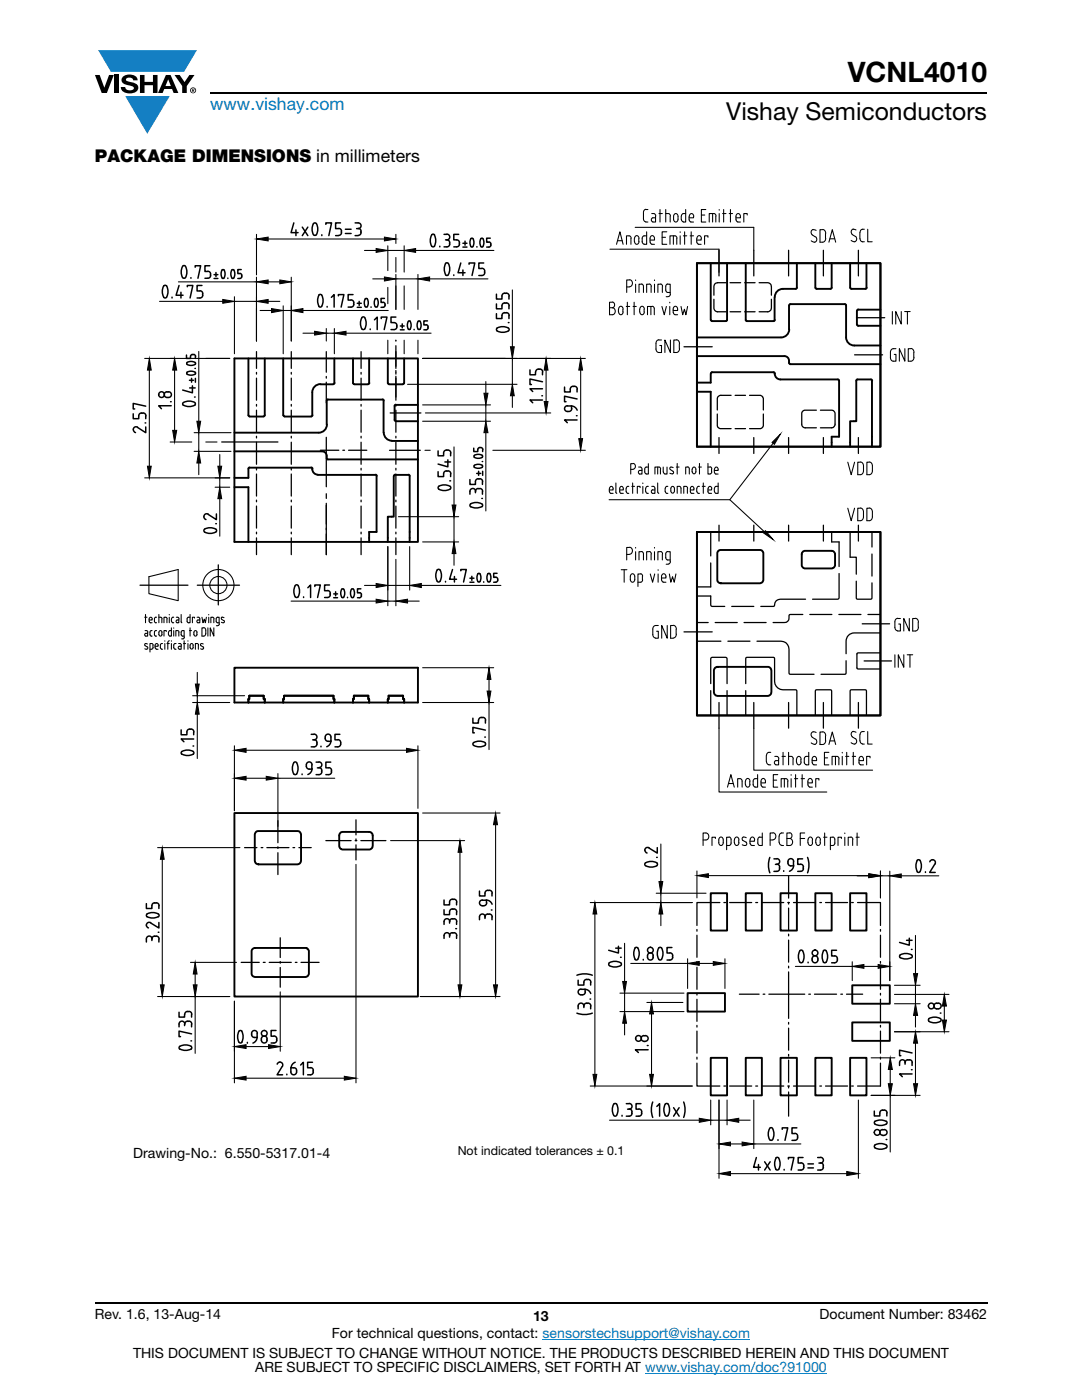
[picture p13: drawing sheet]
<svg xmlns="http://www.w3.org/2000/svg" width="216mm" height="279mm" viewBox="0 0 216 279" stroke-linecap="round" stroke-linejoin="round" font-family="sans-serif">
<defs><g id="words">
<text font-size="5.6" x="169.1" y="16.4">VCNL4010</text>
<text font-size="4.9" x="144.9" y="24">Vishay Semiconductors</text>
<text font-size="3.5" fill="#007ec4" x="42" y="21.9">www.vishay.com</text>
<text font-size="3.5" x="18.9" y="32.3">PACKAGE DIMENSIONS in millimeters</text>
<g font-size="2.8">
<text x="26.6" y="231.2">Drawing-No.: 6.550-5317.01-4</text>
<text x="18.9" y="263.3">Rev. 1.6, 13-Aug-14</text>
<text x="106.4" y="263.6">13</text>
<text x="163.6" y="263.3">Document Number: 83462</text>
<text x="66.2" y="267.1">For technical questions, contact: sensorstechsupport@vishay.com</text>
<text x="26.5" y="271">THIS DOCUMENT IS SUBJECT TO CHANGE WITHOUT NOTICE. THE PRODUCTS DESCRIBED HEREIN AND THIS DOCUMENT</text>
<text x="50.9" y="273.8">ARE SUBJECT TO SPECIFIC DISCLAIMERS, SET FORTH AT www.vishay.com/doc?91000</text>
</g>
<text font-size="2.5" x="91.3" y="230.5">Not indicated tolerances ± 0.1</text>
</g></defs>
<g fill="#147fc3">
<path d="M19.6 10h19.7l-2.6 4.3h-1.1h-13.5z"/>
<path d="M25 19.2h8.9l-4.5 7.5z"/>
</g>
<g fill="#000">
<path d="M18.9 15h1l.9 2.5 1-2.5h.9l-1.4 3.6h-1zM22.9 15h.9v3.6h-.9zM24.6 15.3a2.1 2.1 0 0 1 2.8 .3l.1 .4h-.9a.79 .79 0 0 0-.7-.5 .79 .79 0 0 0-.8 .4l.3 .3 1 .2a1.08 1.08 0 0 1 1.2 1 1.08 1.08 0 0 1-1.1 1.2 1.73 1.73 0 0 1-2.4-1.2h.9a.96 .96 0 0 0 .8 .6 .96 .96 0 0 0 .9-.4 1.31 1.31 0 0 0-1.2-.6 1.03 1.03 0 0 1-1.1-.6 1.03 1.03 0 0 1 .2-1.1zM27.9 15h.9v1.3h1.7v-1.3h.9v3.6h-.9v-1.6h-1.7v1.6h-.9zM34.8 15h1.1l.9 1.4 1-1.4h1l-1.5 2.2v1.4h-.9v-1.4z"/>
<path d="M33.6 15.9l.5 1.3h-1.1zM33.1 15l-1.6 3.6h1l.3-.8h1.5l.3 .8h1l-1.6-3.6z"/>
<path d="M38.4 17.8h.2v.2h-.2zM38.3 17.7v.7h.1v-.3l.4 .3-.2-.3 .2-.2-.1-.2z"/>
<path d="M38.1 18a.46 .46 0 0 1 .9 0 .46 .46 0 0 1-.9 0zM37.9 18a.6 .6 0 0 0 1.2 0 .6 .6 0 0 0-1.2 0z"/>
</g>
<path d="M42 18.6h155M18.9 260h178.1" fill="none" stroke="#000" stroke-width=".36"/>
<path d="M108.2 267.3h41.5M128.7 274h36.3" fill="none" stroke="#007ec4" stroke-width=".2"/>
<path d="M26.4 41.7h163.1v193.6h-163.1z" fill="#fff"/>
<path d="M27.9 116.8h9.6M39.4 116.8h8.4M43.6 112.7v8" fill="none" stroke="#000" stroke-width=".25"/>
<g fill="none" stroke="#000" stroke-width=".21">
<path d="M29.7 115.1l5.9-1.4v6.2l-5.9-1.4zM28.9 123.2h.4M28.9 129.5l.4 .1M29 125.8h.2M29 128.9l.5 .3-.2 .3M29 122.6v1.7M29.2 125.8l.3 .4M29.4 128.5h-.5l.1 .4M29.5 126.2v.8l-.6-.1v-.4l.6-.1M29.8 124l.1 .2 .4 .1M29.9 126.2l.1 .6 .3 .2M29.9 129.6h.4"/>
<path d="M30.3 123.6v.1h-.5M30.3 125.8l-.2 .1-.2 .3M30.4 123.5l-.1-.1a.3 .3 0 0 0-.2-.2 .3 .3 0 0 0-.3 .2v.6M30.5 128.8v.4M30.6 129.2l-.3 .3M30.6 128.7l-.2-.2-.5-.1v1.7M30.8 126.2l.1 .6 .3 .2M31 129.3l.2 .2M31.2 129.6h.3M31.2 123.2h-.2l-.2 .3 .1 .6 .3 .2M31.2 125.8l-.2 .1-.2 .3M31.5 128.8v.2h-.6"/>
<path d="M31.6 128.8l-.1-.2a.3 .3 0 0 0-.2-.2 .3 .3 0 0 0-.3 .2l-.1 .7M31.7 122.6v1.7M31.7 123.2h.3M32 129.2l.3 .3M32.1 123.2l.2 .3M32.3 129.6h.1M32.3 123.5v.8M32.3 126.2v.4M32.3 126.2v-.2a.3 .3 0 0 0-.3-.2 .3 .3 0 0 0-.3 .2v.6a.31 .31 0 0 0 .2 .3 .31 .31 0 0 0 .4-.1v-.2M32.4 128.4l-.4 .2v.6M32.9 127.9v.1M32.9 128.4v1.2"/>
<path d="M33.2 126v-.2h-.5v1.2M33.3 123.5v.8M33.3 128.4h.5M33.4 123.5l-.2-.3h-.5v1.1M33.6 126.2v.5M33.8 122.6v.1M33.8 123.2v1.1M33.8 127.9l-.3 .3v1.4M34.2 125.3v1.7l-.4-.1-.1-.3M34.2 125.8l-.4 .1-.1 .3M34.2 127.9v.1M34.2 128.4v1.2"/>
<path d="M34.7 123.2h-.3l-.2 .3 .1 .6 .4 .2M34.7 125.3v.1M34.7 125.8v1.2M34.7 129.2l.2 .3M34.9 129.6h.2M35.1 128.4a.34 .34 0 0 0-.4 .3v.5M35.2 123.2h.2M35.4 125.8h-.3v1.2M35.4 123.2l.3 .3M35.5 125.8l.2 .4M35.6 128.4l.5 .1 .1 .2M35.7 123.5v.8l-.5-.1v-.4l.5-.1"/>
<path d="M35.7 126.2v.8M36.1 122.6v1.5l.2 .2M36.1 126.2l.2-.3 .4-.1 .1 1.4-.3 .3M36.1 126.2l.1 .6 .5 .2M36.1 128.8v.8h-.3M36.1 129l-.5 .1v.4h.2M36.2 127.5h.3M36.6 128.4h.4M36.7 127.9v1.7M37.5 127.9v.1M37.5 128.4v1.2M37.6 123.2h.3"/>
<path d="M37.6 123.2l-.2 .1-.1 .7 .3 .3M37.8 125.8h.4M37.9 122.6v1.7h-.3M37.9 125.3v1.7M37.9 129.2l.1 .2a.3 .3 0 0 0 .2 .1 .3 .3 0 0 0 .3-.1l.1-.2M38.5 128.8v.4M38.6 128.8l-.1-.2a.3 .3 0 0 0-.3-.2 .3 .3 0 0 0-.2 .2l-.1 .6M38.8 123.4v-.2h-.4v1.1M39.3 126.2v.4M39.3 123.2h.3M39.3 126.2v-.2a.3 .3 0 0 0-.3-.2 .3 .3 0 0 0-.3 .2v.6a.31 .31 0 0 0 .2 .3 .31 .31 0 0 0 .4-.1v-.2M39.3 128.4h-.3v1.2"/>
<path d="M39.3 128.4l.3 .3M39.6 128.8v.8M39.6 123.2l.2 .1 .1 1-.6-.1v-.4l.6-.1M40.3 123.2l.2 1.1 .3-.7 .2 .7 .2-1.1M40.5 129.1l.1 .3a.39 .39 0 0 1-.6 .1M40.6 128.5l-.4-.1-.2 .2 .1 .3 .4 .2M40.6 125.3h-.3v1.7l.6-.1 .2-.5M40.7 125.3l.3 .2 .1 .9M41.5 125.3v1.7M41.7 122.6v.1M41.7 123.2v1.1M42.4 123.2h-.3v1.1"/>
<path d="M42.4 123.2l.3 .3M42.7 123.5v.8M42.7 125.3v1.7l-.8-1.7v1.7M43.2 124.9h.3M43.7 124.3l-.5-.2-.1-.6 .2-.3h.4v1.3M43.8 124.5l-.3 .3M44.2 123.6l.5 .3M44.7 123.8v.4h-.5M44.7 123.3l-.5-.1v.4M84.3 133.3h14.2M97.6 135.6v2.3M84.3 140.2h14.2"/>
<path d="M97.6 140.2v9.4"/>
<circle cx="43.6" cy="116.8" r="3.1"/>
<circle cx="43.6" cy="116.8" r="1.71"/>
</g>
<path d="M97.6 133.3l.4 2.3h-.8z" fill="#050504"/>
<path d="M97.6 133.3l.4 2.3h-.8z" fill="none" stroke="#000" stroke-width=".2"/>
<path d="M97.2 137.9h.8l-.4 2.3z" fill="#050504"/>
<path d="M97.2 137.9h.8l-.4 2.3z" fill="none" stroke="#000" stroke-width=".2"/>
<path d="M94.4 143.3v1h1.1v-.5M94.5 148.2l-.1 .3 .1 .3M94.5 148.2a2.11 2.11 0 0 1 2.4 .1v.3a2.11 2.11 0 0 1-2.4 .2M96.1 143.2h.2M96.1 143.2l-.5 .2-.1 .3M96.3 143.2h.3l.3 .5M96.7 147.1h.2M96.9 145.7l-2.5-.5v1.1h.3M96.9 143.8v.5" fill="none" stroke="#000" stroke-width=".3"/>
<path d="M38.4 138.8h10.4M39.4 134.2v2.3M39.4 138.8v1.4M38.4 140.2h7.4M39.4 142.5v8.9" fill="none" stroke="#000" stroke-width=".21"/>
<path d="M39 136.5h.7l-.3 2.3z" fill="#050504"/>
<path d="M39 136.5h.7l-.3 2.3z" fill="none" stroke="#000" stroke-width=".2"/>
<path d="M39.4 140.2l.3 2.3h-.7z" fill="#050504"/>
<path d="M39.4 140.2l.3 2.3h-.7z" fill="none" stroke="#000" stroke-width=".2"/>
<path d="M36.1 145.7v.9h1.2v-.5M36.3 150.5a2.35 2.35 0 0 0 2.3 0M38.5 148.9h.1M38.5 150.5l.1-.4a2.04 2.04 0 0 0-2.4 0l.1 .4M38.6 147.5h-2.5l.6 .5M38.6 146.1v.5M38.7 146.1a.71 .71 0 0 0-.7-.6 .71 .71 0 0 0-.7 .6" fill="none" stroke="#000" stroke-width=".3"/>
<path d="M46.8 148.8v13M49.1 149.7h32M83.4 148.8v12.5" fill="none" stroke="#000" stroke-width=".21"/>
<path d="M46.8 149.7l2.3-.4v.8z" fill="#050504"/>
<path d="M46.8 149.7l2.3-.4v.8z" fill="none" stroke="#000" stroke-width=".2"/>
<path d="M81.1 149.3l2.3 .4-2.3 .4z" fill="#050504"/>
<path d="M81.1 149.3l2.3 .4-2.3 .4z" fill="none" stroke="#000" stroke-width=".2"/>
<g fill="none" stroke="#000" stroke-width=".3">
<path d="M62.1 146.6h.5M62.7 147.6l.5 .3v.3M62.7 146.5a.6 .6 0 0 1 .5 .7 .6 .6 0 0 1-.8 .5M63.2 148.2v.3M63.2 148.5l-.2 .5h-.9M64 148.9v.1M64.9 147.1a.57 .57 0 0 1 .6-.6 .57 .57 0 0 1 .5 .6M64.9 147.4l.3 .5h.8M64.9 147.1v.3M66 147.1a1.59 1.59 0 0 1-.8 1.9M67.4 147.6l.3 .1 .3 .5M67.8 146.6h-1v1.1h.6"/>
<path d="M68 148.2v.3M68 148.5l-.3 .5h-.9"/>
</g>
<path d="M84.3 162.3h15.5M98.9 164.6v31.9M83.9 198.9h15.9" fill="none" stroke="#000" stroke-width=".21"/>
<path d="M98.9 162.3l.4 2.3h-.8z" fill="#050504"/>
<path d="M98.9 162.3l.4 2.3h-.8z" fill="none" stroke="#000" stroke-width=".2"/>
<path d="M98.5 196.6h.8l-.4 2.3z" fill="#050504"/>
<path d="M98.5 196.6h.8l-.4 2.3z" fill="none" stroke="#000" stroke-width=".2"/>
<g fill="none" stroke="#000" stroke-width=".3">
<path d="M95.7 177.8v1h1.1v-.6a.75 .75 0 0 1 .7-.5 .75 .75 0 0 1 .7 .5M96.2 179.7h.8M96.2 179.6a.6 .6 0 0 0-.5 .8 .6 .6 0 0 0 .8 .4l.3-.1 .3-.5M97 179.6a1.25 1.25 0 0 1 1.2 .9M97.1 179.7v.5M98.2 178.3v.5M95.7 183a.57 .57 0 0 1 .5-.6 .57 .57 0 0 1 .6 .6M95.7 183v.6M96.8 183v.3M97.3 182.5h.3M97.3 182.4l-.2 .1-.3 .5M97.6 182.4l.3 .1 .3 .5"/>
<path d="M98 181.6h.2M98.2 183v.6"/>
</g>
<path d="M46.8 154.4v7.4M49.1 155.3h4M55.5 154.4v10.5M55.5 155.3h11.3" fill="none" stroke="#000" stroke-width=".21"/>
<path d="M46.8 155.3l2.3-.4v.8z" fill="#050504"/>
<path d="M46.8 155.3l2.3-.4v.8z" fill="none" stroke="#000" stroke-width=".2"/>
<path d="M53.1 154.9l2.4 .4-2.4 .4z" fill="#050504"/>
<path d="M53.1 154.9l2.4 .4-2.4 .4z" fill="none" stroke="#000" stroke-width=".2"/>
<g fill="none" stroke="#000" stroke-width=".3">
<path d="M58.6 152.2l.3-.1 .3 .1M59.2 152.2a2.11 2.11 0 0 1-.1 2.4h-.4a2.11 2.11 0 0 1-.1-2.4M60.3 154.5v.1M61.7 153.5h.5M62.2 152.6v.8M62.3 153.4a1.25 1.25 0 0 1-.9 1.2M62.3 152.6a.61 .61 0 0 0-.8-.5 .61 .61 0 0 0-.4 .8l.3 .5 .3 .1M63.1 154.6h.5M63.1 152.1h.5M63.3 153.2h.3M63.6 152.1a.57 .57 0 0 1 .6 .5 .57 .57 0 0 1-.6 .6l.5 .3 .1 .3M64.2 153.8v.2"/>
<path d="M64.2 154l-.1 .3-.5 .3M65 154.6h.6M65.6 153.2a.72 .72 0 0 1 .5 .7 .72 .72 0 0 1-.5 .7M66 152.1h-1v1.1h.6"/>
</g>
<path d="M46.8 199.8v10M55.9 197.9v11.9M49.1 208.9h4.5" fill="none" stroke="#000" stroke-width=".21"/>
<path d="M46.8 208.9l2.3-.4v.8z" fill="#050504"/>
<path d="M46.8 208.9l2.3-.4v.8z" fill="none" stroke="#000" stroke-width=".2"/>
<path d="M53.6 208.5l2.3 .4-2.3 .4z" fill="#050504"/>
<path d="M53.6 208.5l2.3 .4-2.3 .4z" fill="none" stroke="#000" stroke-width=".2"/>
<g fill="none" stroke="#000" stroke-width=".3">
<path d="M47.7 205.8a2.11 2.11 0 0 0 .1 2.3l.5-.1M47.7 205.8l.3-.1 .3 .1M48.2 205.8a2.35 2.35 0 0 1 0 2.2M49.4 208v.2M50.2 206.5a.6 .6 0 0 1 .4-.8 .6 .6 0 0 1 .7 .5v.8M50.2 206.5l.1 .3 .5 .3M50.8 207.1h.5M51.3 207a1.25 1.25 0 0 1-.8 1.2M52.2 207.3a.57 .57 0 0 1 .5-.5 .57 .57 0 0 1 .6 .5M52.2 207.6a.57 .57 0 0 0 .5 .6 .57 .57 0 0 0 .6-.6M52.2 207.3v.3M53.3 207.3v.3"/>
<path d="M54.7 206.8h.3l.2 .5M55.1 205.7h-1v1.1h.6M55.2 207.3v.3M55.2 207.6l-.2 .5-.9 .1"/>
<circle cx="52.7" cy="206.2" r=".57"/>
</g>
<path d="M71 172.5v43.6M46.8 199.8v16.3M49.1 215.2h19.6" fill="none" stroke="#000" stroke-width=".21"/>
<path d="M46.8 215.2l2.3-.4v.8z" fill="#050504"/>
<path d="M46.8 215.2l2.3-.4v.8z" fill="none" stroke="#000" stroke-width=".2"/>
<path d="M68.7 214.8l2.3 .4-2.3 .4z" fill="#050504"/>
<path d="M68.7 214.8l2.3 .4-2.3 .4z" fill="none" stroke="#000" stroke-width=".2"/>
<path d="M55.3 212.4a.57 .57 0 0 1 .8-.4 .57 .57 0 0 1 .2 .8l-1 1.7h1.1M57.2 214.4v.1M58 213.9a.57 .57 0 0 0 .6 .6 .57 .57 0 0 0 .6-.6M58.6 213.1h-.6v.8M58.6 213.1l.5 .3 .1 .5M58.9 212a1.25 1.25 0 0 0-.8 1.1M60 212.6l.5-.6v2.5M62 213.1a.62 .62 0 0 1 .5 .8M62.4 212h-1v1.1h.5M62.5 213.9l-.3 .5-.8 .1" fill="none" stroke="#000" stroke-width=".3"/>
<path d="M77.9 167.8h14.8M91.8 170.1v26.5M83.9 198.9h8.8" fill="none" stroke="#000" stroke-width=".21"/>
<path d="M91.4 196.6h.8l-.4 2.3z" fill="#050504"/>
<path d="M91.4 196.6h.8l-.4 2.3z" fill="none" stroke="#000" stroke-width=".2"/>
<path d="M91.8 167.8l.4 2.3h-.8z" fill="#050504"/>
<path d="M91.8 167.8l.4 2.3h-.8z" fill="none" stroke="#000" stroke-width=".2"/>
<g fill="none" stroke="#000" stroke-width=".3">
<path d="M90.3 179.5h.3M90.3 179.4l-.5 .3-.1 .9h-1.1v-1M90.6 179.4l.3 .1 .2 .5M89.7 186.7a.57 .57 0 0 0-.5-.6 .57 .57 0 0 0-.6 .6v.6M89.7 183.9a.57 .57 0 0 0-.5-.6 .57 .57 0 0 0-.6 .6v.6M90.3 186.2h.3M90.3 181.4h.3M90.3 183.4h.3M90.3 186.1a.66 .66 0 0 0-.6 .9M90.3 181.4l-.5 .3-.1 .8h-1.1v-.9M90.3 183.3a.66 .66 0 0 0-.6 .9M90.6 186.1l.5 .3v.3"/>
<path d="M90.6 183.3l.3 .1 .2 .5M90.6 181.4l.5 .3v.3M90.9 185.3h.2M91.1 180v.6M91.1 182v.5M91.1 183.9v.6M91.1 186.7v.6"/>
</g>
<path d="M38 192.1h9.2M38 198.9h7.8M38.9 194.4v2.2M38.9 198.9v11.3" fill="none" stroke="#000" stroke-width=".21"/>
<path d="M38.9 192.1l.4 2.3h-.7z" fill="#050504"/>
<path d="M38.9 192.1l.4 2.3h-.7z" fill="none" stroke="#000" stroke-width=".2"/>
<path d="M38.6 196.6h.7l-.4 2.3z" fill="#050504"/>
<path d="M38.6 196.6h.7l-.4 2.3z" fill="none" stroke="#000" stroke-width=".2"/>
<g fill="none" stroke="#000" stroke-width=".3">
<path d="M35.7 202v1h1.1v-.6M35.9 208.8l-.2 .3 .2 .3M35.9 208.8a2.11 2.11 0 0 1 2.3 .1l-.1 .5M35.9 209.4a2.35 2.35 0 0 0 2.2 0M36.8 204.4v.3M37.4 203.8h.3M37.4 201.9h.3M37.4 203.8l-.5 .3v.3a.57 .57 0 0 0-.6-.6 .57 .57 0 0 0-.6 .6v.5M37.4 201.8l-.2 .1-.3 .5M37.7 203.8l.3 .1 .3 .5M37.7 201.8l.5 .3 .1 .3M38.1 207.7h.1"/>
<path d="M38.2 202.4v.6M38.2 204.4v.5M38.2 206.3l-2.5-.5v1.1h.3"/>
</g>
<path d="M31.4 169.2h16.5M32.4 171.5v25.1M31.4 198.9h14.4" fill="none" stroke="#000" stroke-width=".21"/>
<path d="M32 196.6h.8l-.4 2.3z" fill="#050504"/>
<path d="M32 196.6h.8l-.4 2.3z" fill="none" stroke="#000" stroke-width=".2"/>
<path d="M32.4 169.2l.4 2.3h-.8z" fill="#050504"/>
<path d="M32.4 169.2l.4 2.3h-.8z" fill="none" stroke="#000" stroke-width=".2"/>
<g fill="none" stroke="#000" stroke-width=".3">
<path d="M29.2 180.3v1h1.1v-.5M29.2 187.4v.6M29.3 182.9a2.35 2.35 0 0 0 2.3 0M29.4 183l-.2-.5a1.83 1.83 0 0 1 2.5 .2l-.1 .3M30.1 184.1a.57 .57 0 0 0-.8 .3 .57 .57 0 0 0 .3 .8M30.3 187.4v.3M30.9 180.2h.3M30.9 186.9h.3M30.9 180.2l-.5 .3-.1 .2M30.9 186.8l-.5 .3-.1 .3a.57 .57 0 0 0-.5-.6 .57 .57 0 0 0-.6 .6M31.2 180.2h.3l.2 .5M31.2 186.8l.5 .3v.3"/>
<path d="M31.6 186.1h.1M31.7 184.1v1.1l-1.6-1M31.7 180.8v.5M31.7 187.4v.6"/>
</g>
<g fill="none" stroke="#000" stroke-width=".21">
<path d="M140.3 167.6h.5M140.8 166.2h-.5v2.5M140.9 166.2a.71 .71 0 0 1 .5 .7 .71 .71 0 0 1-.5 .7M142.7 167.3v-.2h-.6v1.6M143.4 168.2l.1-.9 .4-.3 .4 .3v.9M143.4 168.2l.2 .5h.3h.2l.2-.5M145.9 167.5l-.2-.4h-.7v2.5M145.9 167.6l-.1 .9-.3 .2h-.5M146.5 167.6v.6M146.6 168.2l.2 .5h.2h.2l.2-.5M147.4 167.6v.6M147.4 167.6v-.3l-.4-.3-.4 .3v.3"/>
<path d="M148.1 168.6l.6 .1M148.4 167l-.2 .2-.1 .3 .1 .2 .8 .5v.4l-.3 .1M148.4 167l.5 .2M149.6 167.6v.7M149.7 168.3l.3 .4M150 168.7h.5M150.5 167.6v.3h-.9M150.6 167.6l-.2-.5-.3-.1-.3 .3-.1 .3M152.1 166.2v2.5h-.5l-.3-.2-.1-.9M152.1 167.1h-.7l-.2 .4M153.7 167.6h.5a.69 .69 0 0 0 .6-.7 .69 .69 0 0 0-.6-.7h-.5v2.5M155.4 166.9v1.2"/>
<path d="M155.5 168.1l.2 .5 .3 .1M156 168.7h.3M156 166.2h.3M156 166.2l-.4 .3-.1 .4M157 166.2h.6a.56 .56 0 0 1 .4 .6 .56 .56 0 0 1-.4 .5 .71 .71 0 0 1 .6 .7 .71 .71 0 0 1-.6 .7h-.6zM157 167.3h.6M159.7 167.3h.9M160.6 166.2h-.9v2.5M161.2 168.2l.3 .5h.2h.2l.2-.5M162.1 167.6v.6M162.1 167.6l-.2-.5h-.4l-.2 .2-.1 .9M162.8 167.6v.6"/>
<path d="M162.8 168.2l.1 .3 .4 .2h.2l.2-.5M163.7 167.6v.6M163.7 167.6l-.1-.3-.3-.3-.4 .3-.1 .3M164.3 167.1h.7M164.5 166.2v2.5M166.6 167.5l-.2-.4h-.7v2.5M166.6 167.6l-.1 .9-.3 .2h-.5M167.9 167.3v-.2h-.7v1.6M168.6 166.2v.2M168.6 167.1v1.6M170.1 167.6v1.1M170.2 167.5l-.2-.4h-.8v1.6"/>
<path d="M170.8 167.1h.7M171 166.2v2.5M141.8 219.5v5M145.1 219.5v5M121.6 223.6h17.9M141.8 223.6h3.3M147.4 223.6h2.3"/>
</g>
<g fill="none" stroke="#000" stroke-width=".25">
<path d="M157.4 174.8v4.4M139.1 185.5v.3M139.1 186.6v4.4M139.1 191.9v.3M139.1 193v4.4M139.1 198.2v.4M139.1 199.4v4.4M143.6 180.1h-4.5v4.6M144.4 180.1h.4M145.6 180.1h4.4M147.5 198.4h4M150.8 180.1h.4"/>
<path d="M152 180.1h4.4M152.3 198.4h.3M153.4 198.4h7.2M157.2 180.1h.3M157.4 180.1v.3M157.4 181.2v4.4M157.4 186.4v.4M157.4 187.6v4.4M157.4 192.8v.4M157.4 194v9.2M158.3 180.1h4.4M161.4 198.4h.3"/>
<path d="M162.5 198.4h4.4M163.6 180.1h.3M164.7 180.1h4.4M167.8 198.4h.3M168.9 198.4h3.2M169.9 180.1h.4M171.1 180.1h4.6v4.6M175.7 185.5v.3M175.7 186.6v4.4M175.7 191.9v.3M175.7 193v4.4M175.7 198.2v.4"/>
<path d="M175.7 199.4v4.4M139.1 212.2v4.5h4.5M139.1 204.6v.4M139.1 205.8v4.4M139.1 211v.4M144.4 216.7h.4M145.6 216.7h4.4M150.8 216.7h.4M152 216.7h4.4M157.2 216.7h.3M157.4 204v.4M157.4 205.2v4.4"/>
<path d="M157.4 210.4v.4M157.4 211.6v4.4M157.4 216.8v.3M157.4 217.9v4.9M158.3 216.7h4.4M163.6 216.7h.3M164.7 216.7h4.4M169.9 216.7h.4M175.7 204.6v.4M175.7 205.8v4.4M175.7 211v.4M175.7 212.2v4.5h-4.6"/>
</g>
<path d="M141.8 178.3h3.3v7.4h-3.3zM148.8 178.3h3.2v7.4h-3.2zM155.7 178.3h3.3v7.4h-3.3zM162.7 178.3h3.3v7.4h-3.3zM169.6 178.3h3.3v7.4h-3.3zM137.2 198.2h7.5v3.7h-7.5zM141.8 211.1h3.3v7.5h-3.3zM148.8 211.1h3.2v7.5h-3.2zM155.7 211.1h3.3v7.5h-3.3zM162.7 211.1h3.3v7.5h-3.3zM169.6 211.1h3.3v7.5h-3.3zM170.1 204h7.5v3.7h-7.5z" fill="none" stroke="#000" stroke-width=".38"/>
<path d="M145.1 223.6l2.3-.4v.8z" fill="#050504"/>
<path d="M145.1 223.6l2.3-.4v.8z" fill="none" stroke="#000" stroke-width=".2"/>
<path d="M139.5 223.2l2.3 .4-2.3 .4z" fill="#050504"/>
<path d="M139.5 223.2l2.3 .4-2.3 .4z" fill="none" stroke="#000" stroke-width=".2"/>
<g fill="none" stroke="#000" stroke-width=".3">
<path d="M130.2 219.9l-.2 1.6 .2 1.5M136.4 219.9l.3 1.6-.3 1.5M122.5 222.6l.2 .2 .3-.2M123 222.6a2.11 2.11 0 0 0-.1-2.3h-.3a2.11 2.11 0 0 0-.1 2.3M124.1 222.6v.2M125 222.8h.5M125 220.3h.5M125.2 221.4h.3M125.5 220.2a.57 .57 0 0 1 .6 .6 .57 .57 0 0 1-.6 .6h.3l.3 .5M126.1 221.9v.3M126.1 222.2l-.3 .5-.3 .1M126.9 222.8h.6"/>
<path d="M127.5 221.3l.5 .3 .1 .3M127.9 220.3h-1v1.1h.6M128 221.9v.3M128.1 222.2l-.3 .5-.3 .1M131.1 220.8l.5-.5v2.5M132.7 222.6l.3 .2 .3-.2M133.3 222.6a2.11 2.11 0 0 0-.1-2.3h-.3a2.11 2.11 0 0 0-.2 2.3M134.4 221.1l1.1 1.7M135.5 221.1l-1.1 1.7"/>
</g>
<path d="M143.5 219.5v9.7M150.4 219.5v9.7M145.8 228.3h2.3M150.4 228.3h9.4" fill="none" stroke="#000" stroke-width=".21"/>
<path d="M143.5 228.3l2.3-.4v.8z" fill="#050504"/>
<path d="M143.5 228.3l2.3-.4v.8z" fill="none" stroke="#000" stroke-width=".2"/>
<path d="M148.1 227.9l2.3 .4-2.3 .4z" fill="#050504"/>
<path d="M148.1 227.9l2.3 .4-2.3 .4z" fill="none" stroke="#000" stroke-width=".2"/>
<path d="M153.6 225.2a2.11 2.11 0 0 0 .1 2.3h.3a2.11 2.11 0 0 0 .2-2.3M153.6 225.2l.3-.2 .3 .2M155.2 227.5v.1M156.1 225.4v-.3h1.1l-.6 2.5M158.6 226.2l.5 .3 .1 .3M159 225.1h-1v1.1h.6M159.1 226.8v.2M159.2 227l-.3 .5-.9 .1" fill="none" stroke="#000" stroke-width=".3"/>
<path d="M143.5 219.5v15.7M171.3 219.5v15.7M145.8 234.2h23.2" fill="none" stroke="#000" stroke-width=".21"/>
<path d="M143.5 234.2l2.3-.4v.8z" fill="#050504"/>
<path d="M143.5 234.2l2.3-.4v.8z" fill="none" stroke="#000" stroke-width=".2"/>
<path d="M169 233.8l2.3 .4-2.3 .4z" fill="#050504"/>
<path d="M169 233.8l2.3 .4-2.3 .4z" fill="none" stroke="#000" stroke-width=".2"/>
<g fill="none" stroke="#000" stroke-width=".3">
<path d="M150.9 231l-.5 2h1.3M151.3 232.4v1.1M152.6 231.9l1.1 1.6M153.7 231.9l-1.1 1.6M154.8 231.1a2.35 2.35 0 0 0 0 2.3M155.4 231.1l-.3-.1-.3 .1M155.4 231.1a2.11 2.11 0 0 1-.1 2.4l-.5-.1M156.5 233.4v.1M157.3 231.3v-.3h1.1l-.5 2.5M159.8 232.1h.3l.3 .5M160.2 231h-.9v1.1h.5M160.4 232.7v.3"/>
<path d="M160.4 232.9l-.3 .5-.8 .1M161.2 232.3h1.1M161.2 233.1h1.1M163.2 231h.5M163.7 232.1h.3l.3 .5M163.7 231a.61 .61 0 0 1 .6 .7 .61 .61 0 0 1-.9 .4M164.3 232.7v.3M164.3 232.9l-.3 .5-.8 .1"/>
</g>
<path d="M173.8 211.1h4.8M173.8 218.6h4.8M177.6 213.4v2.9M177.6 218.6v11.3" fill="none" stroke="#000" stroke-width=".21"/>
<path d="M177.6 211.1l.5 2.3h-.8z" fill="#050504"/>
<path d="M177.6 211.1l.5 2.3h-.8z" fill="none" stroke="#000" stroke-width=".2"/>
<path d="M177.3 216.3h.8l-.5 2.3z" fill="#050504"/>
<path d="M177.3 216.3h.8l-.5 2.3z" fill="none" stroke="#000" stroke-width=".2"/>
<g fill="none" stroke="#000" stroke-width=".3">
<path d="M174.5 221.7v1h1.1v-.6M174.5 223.9l.1-.1a2.33 2.33 0 0 1 2.4 .1v.1a1.83 1.83 0 0 1-2.5 .2zM174.6 228.5a2.2 2.2 0 0 1 2.4 .1v.2a1.83 1.83 0 0 1-2.5 .2zM176.1 226.6h.3M176.1 225.5h.3M176.1 221.6h.3M176.1 225.4a.57 .57 0 0 0-.5 .6 .57 .57 0 0 0 .5 .6M176.1 221.5l-.3 .1-.2 .5M176.4 225.4a.57 .57 0 0 1 .6 .6 .57 .57 0 0 1-.6 .6M176.4 221.5l.3 .1 .3 .5M176.8 227.4h.2M177 222.1v.6"/>
<circle cx="175" cy="226" r=".57"/>
</g>
<path d="M129.1 216.7h9M129.1 200.1h7.2M130 202.3v12.1" fill="none" stroke="#000" stroke-width=".21"/>
<path d="M129.6 214.4h.8l-.4 2.3z" fill="#050504"/>
<path d="M129.6 214.4h.8l-.4 2.3z" fill="none" stroke="#000" stroke-width=".2"/>
<path d="M130 200.1l.4 2.2h-.8z" fill="#050504"/>
<path d="M130 200.1l.4 2.2h-.8z" fill="none" stroke="#000" stroke-width=".2"/>
<g fill="none" stroke="#000" stroke-width=".3">
<path d="M128.5 207.9h.2M128.5 206.7h.2M128.5 206.7a.57 .57 0 0 0-.6 .5 .57 .57 0 0 0 .6 .6M128.8 206.7a.57 .57 0 0 1 .5 .5 .57 .57 0 0 1-.5 .6M129.2 208.7h.1M129.3 209.5h-2.5l.6 .6"/>
<circle cx="127.4" cy="207.2" r=".57"/>
</g>
<path d="M123.7 198.2h12.8M124.6 188.3v7.6M124.6 198.2v3.7M123.7 201.9h12.8M124.6 204.2v2.3" fill="none" stroke="#000" stroke-width=".21"/>
<path d="M124.6 201.9l.4 2.3h-.8z" fill="#050504"/>
<path d="M124.6 201.9l.4 2.3h-.8z" fill="none" stroke="#000" stroke-width=".2"/>
<path d="M124.2 195.9h.8l-.4 2.3z" fill="#050504"/>
<path d="M124.2 195.9h.8l-.4 2.3z" fill="none" stroke="#000" stroke-width=".2"/>
<path d="M121.6 192.1a2.35 2.35 0 0 1 2.2 0M121.6 192.7a2.35 2.35 0 0 0 2.2 0M121.6 192.1l-.1 .3 .1 .3M122.9 189.2h1.1M123.4 188.8v1.4l-1.9-.6M123.8 191h.2M123.9 192.1l.1 .3-.1 .3" fill="none" stroke="#000" stroke-width=".3"/>
<path d="M139.1 173.8v5.4M141.3 174.7h32.1M175.7 173.8v5.4" fill="none" stroke="#000" stroke-width=".21"/>
<path d="M139.1 174.7l2.3-.3v.7z" fill="#050504"/>
<path d="M139.1 174.7l2.3-.3v.7z" fill="none" stroke="#000" stroke-width=".2"/>
<path d="M173.4 174.4l2.3 .3-2.3 .4z" fill="#050504"/>
<path d="M173.4 174.4l2.3 .3-2.3 .4z" fill="none" stroke="#000" stroke-width=".2"/>
<g fill="none" stroke="#000" stroke-width=".3">
<path d="M153.6 171.1l-.3 1.6 .3 1.5M154.4 171.4h.6M155 172.5h.3l.3 .5M155 171.4a.6 .6 0 0 1 .6 .7 .6 .6 0 0 1-.9 .4M155.5 173.1v.3M155.6 173.3l-.3 .5-.9 .1M156.4 173.8v.1M158.3 172v.7M158.4 171.9a.61 .61 0 0 0-.8-.5 .61 .61 0 0 0-.4 .8l.3 .5 .8 .1M158.4 172.7a1.25 1.25 0 0 1-.9 1.2M159.7 172.5h.3l.3 .5M160.1 171.4h-.9v1.1h.5"/>
<path d="M160.3 173.1v.3M160.3 173.3l-.3 .5-.8 .1M161.1 171.1l.3 1.6-.3 1.5"/>
</g>
<path d="M117.8 180.1h20.3M118.7 182.4v32M117.8 216.7h20.3" fill="none" stroke="#000" stroke-width=".21"/>
<path d="M118.7 180.1l.4 2.3h-.8z" fill="#050504"/>
<path d="M118.7 180.1l.4 2.3h-.8z" fill="none" stroke="#000" stroke-width=".2"/>
<path d="M118.3 214.4h.8l-.4 2.3z" fill="#050504"/>
<path d="M118.3 214.4h.8l-.4 2.3z" fill="none" stroke="#000" stroke-width=".2"/>
<g fill="none" stroke="#000" stroke-width=".3">
<path d="M115.1 194.6l1.6-.3 1.5 .3M115.4 195.6v1h1.1v-.6M115.9 197.4a1.61 1.61 0 0 1 2 .9M115.9 197.4a.6 .6 0 0 0-.5 .7 .6 .6 0 0 0 .8 .4l.5-.2 .1-.9M117.1 195.5h.2M117.1 195.4l-.3 .1-.3 .5M117.3 195.4l.5 .3 .1 .3M117.7 199.4h.2M117.9 196v.6M115.1 202.2l1.6 .3 1.5-.3M116.5 200.8a.57 .57 0 0 0-.6-.6 .57 .57 0 0 0-.5 .6v.5M116.5 200.8v.3"/>
<path d="M117.1 200.2h.2M117.1 200.2l-.5 .3-.1 .3M117.3 200.2l.5 .3 .1 .8"/>
</g>
<path d="M130.9 178.3h10M131.9 168.4v7.5M131.9 178.3v1.8M130.9 180.1h7.2M131.9 182.4v2.3" fill="none" stroke="#000" stroke-width=".21"/>
<path d="M131.9 180.1l.3 2.3h-.7z" fill="#050504"/>
<path d="M131.9 180.1l.3 2.3h-.7z" fill="none" stroke="#000" stroke-width=".2"/>
<path d="M131.5 175.9h.7l-.3 2.4z" fill="#050504"/>
<path d="M131.5 175.9h.7l-.3 2.4z" fill="none" stroke="#000" stroke-width=".2"/>
<path d="M128.7 169.7l.2 .4 .2 .1M128.8 172.2l-.1 .3 .1 .3M128.8 172.2a2.11 2.11 0 0 1 2.4 .1v.3a2.11 2.11 0 0 1-2.4 .2M129.5 169.2h-.6l-.2 .5M131 171.1h.2M131.2 169.2v1.1l-1.7-1.1" fill="none" stroke="#000" stroke-width=".3"/>
<g fill="none" stroke="#000" stroke-width=".38">
<path d="M46.8 133.3h36.6v6.9h-36.6zM49.6 139.5v.7M49.6 139.5h.1v-.7h2.9v.7h.2M52.8 139.5v.7M56.5 139.5h.2v-.7h9.8v.7h.2M56.5 139.5v.7M66.7 139.5v.7M73.7 140.2l-.2-1.4h-2.9l-.2 1.4M77.4 140.2l.2-1.4h2.8v.7h.2v.7M46.8 162.3h36.6v36.6h-36.6zM51 166.1l.4-.2h8.3l.4 .6v5.3l-.2 .5-.5 .2h-7.9l-.4-.2-.3-.5v-5.3zM68 166.1h6l.3 .3 .1 .3-.1 2.4-.5 .4h-5.8l-.3-.6v-2.2z"/>
<path d="M50.5 189.3l.3-.1h10.3l.5 .5v4.7l-.4 .5h-10.4a.66 .66 0 0 1-.6-.7v-4.4z"/>
</g>
<g fill="none" stroke="#000" stroke-width=".25">
<path d="M48.8 169.2h2.5M52.1 169.2h.3M53.3 169.2h4.4M55.5 163.8v4.4M55.5 169v.3M55.5 170.2v4.3M58.5 169.2h.3M59.6 169.2h2.5M65 167.8h5.1M70.9 167.8h.3M71 163.6v3M71 167.4v.4"/>
<path d="M71 168.6v3M72 167.8h5M48.1 192.1h3.6M52.5 192.1h.4M53.7 192.1h4.4M55.9 187.2v3.9M55.9 191.9v.3M55.9 193.1v3.9M58.9 192.1h.4M60.1 192.1h3.6"/>
</g>
<g fill="none" stroke="#000" stroke-width=".21">
<path d="M154.3 88.5l-8.7 11.2h-24.1M169.2 101.4l.6 2.5 .7-2.5M171.7 101.4h-.5v2.5h.5M171.7 101.4a.71 .71 0 0 1 .6 .8v1M172.3 103.1a.71 .71 0 0 1-.6 .8M173.4 101.4h-.4v2.5h.5a.71 .71 0 0 0 .6-.8M173.5 101.4a.71 .71 0 0 1 .6 .8v1M130.3 126.6a.64 .64 0 0 0 .5 .7M130.3 125.6v1.1M130.8 124.8h.6M130.8 124.8a.64 .64 0 0 0-.5 .7M131 126h.4v1.4h-.6"/>
<path d="M133.1 124.8v2.6l-1.1-2.6v2.6M135 125.6a.64 .64 0 0 0-.7-.8h-.5v2.6l.5-.1a.71 .71 0 0 0 .7-.8l-.1-.9M179.7 123.4h-.6a.65 .65 0 0 0-.5 .7v1.1a.74 .74 0 0 0 .5 .7h.6v-1.4h-.4M181.4 123.4v2.5l-1.1-2.5v2.5M183.2 124.2v1M183.3 124.2a.64 .64 0 0 0-.7-.8h-.5v2.5h.5a.71 .71 0 0 0 .7-.7M145.2 157.1l.6-2.5 .7 2.5M145.4 156.4h.9M148.1 157.1l-.1-1.5-.3-.2h-.5v1.7M148.7 155.9v.6M148.8 155.9v-.3l.4-.2 .4 .2v.3M148.8 156.5v.3l.4 .3 .4-.3v-.3"/>
<path d="M149.6 155.9v.6M150.7 155.4h.5M150.7 155.4l-.2 .1a1.33 1.33 0 0 0 0 1.5h.2M151.2 154.6v2.5h-.5M151.8 156.2h.9a.58 .58 0 0 0 0-.6 .58 .58 0 0 0-.6-.2l-.3 .5v.8M151.9 156.6l.3 .4M152.2 157.1h.5M152.9 150.8v1.2M152.9 152l.3 .5 .2 .1M153.4 152.6h.4M153.4 150.1h.4M153.4 150.1l-.2 .1-.3 .6"/>
<path d="M154.3 155.7h.7M154.6 151h.6l.2 .4M154.8 151.8h.6M154.8 151.8a.41 .41 0 0 0-.3 .4 .41 .41 0 0 0 .3 .4M155.2 154.6h-.9v2.5h.9M155.4 151.5v1.1h-.6M156 151h.7M156.3 150.1v2.5M156.5 155.4v1.7M156.8 155.4h-.9v1.7M156.8 155.4l.4 .2v.3M157.2 155.9v1.2"/>
<path d="M157.4 151h.7l.2 .4M157.4 150.1v2.5M157.9 154.6v.1M157.9 155.4v1.7M158.2 151.5v1.1M158.5 155.4h.7M158.7 154.6v2.5M158.9 151.5v.6M159 151.5l.2-.5h.4a1.14 1.14 0 0 1-.2 1.6l-.4-.2v-.3M159.9 155.4h.6M160.1 154.6v2.5M160.5 152.1v.3l.4 .2"/>
<path d="M161.2 156.2h.9a.58 .58 0 0 0-.1-.6 .58 .58 0 0 0-.6-.2l-.2 .5v.8M161.2 156.6l.4 .4M161.4 151h-.5l-.4 .2v.9M161.4 150.1v2.5h-.5M161.5 157.1h.6M161.9 148.3l.6 .2M162.1 151.8h.8a.56 .56 0 0 0 0-.6 .56 .56 0 0 0-.6-.2l-.2 .5v.7M162.1 147.1l.6 .4M162.1 152.2l.3 .4M162.4 152.6h.5M162.7 147.5a.61 .61 0 0 1 .3 .6 .61 .61 0 0 1-.5 .5M162.8 146.2a.61 .61 0 0 0-.9 0 .61 .61 0 0 0 .2 .9"/>
<path d="M163.4 155.7v-.3h-.6v1.7M164.1 146.1h-.5v2.5h.5M164.1 146a.71 .71 0 0 1 .7 .8M164.5 151.2h.6M164.7 146.8v1M164.8 147.8a.71 .71 0 0 1-.7 .8M165.4 148.6l.7-2.5 .6 2.5M165.4 150.1h-.9v2.5h.9M165.6 147.9h.9M166.7 151v1.6M167.4 151.5v1.1M167.4 151.4l-.2-.4h-1.2v1.6"/>
<path d="M168.1 150.1v.2M168.1 151v1.6M168.7 151h.7M169 150.1v2.5M170.1 147.1l.6 .3M170.1 151h.6M170.3 146l.5 .1M170.3 150.1v2.5M170.3 146a.61 .61 0 0 0-.5 .4 .61 .61 0 0 0 .3 .6M170.7 147.4a.61 .61 0 0 1 .1 1 .61 .61 0 0 1-1-.2M171.4 151.8h.9a.56 .56 0 0 0-.1-.6 .56 .56 0 0 0-.6-.2l-.2 .5v.7M171.4 152.2l.3 .4"/>
<path d="M171.6 146.6v1.3M171.6 147.8l.1 .4 .4 .3M171.7 152.6h.6M172.1 148.5h.4M172.5 146l-.6 .1-.3 .5M173.1 146v2.5h.9M173.6 151.2v-.2h-.7v1.6"/>
</g>
<path d="M155.7 86.6l-1.2 2.1-.4-.4z" fill="#050504"/>
<path d="M155.7 86.6l-1.2 2.1-.4-.4z" fill="none" stroke="#000" stroke-width=".2"/>
<g fill="none" stroke="#000" stroke-width=".21">
<path d="M121.7 49.7h21.8v4.6M123 48.8l.7-2.5 .6 2.5M123.2 48h1M125.5 47.1h-.5v1.7M125.5 47.1l.4 .2v.3M125.9 47.6v1.2M126.6 47.6v.6M126.6 48.2l.1 .3 .4 .3 .3-.3 .1-.3M126.7 45.4h23.7v4.5M127.5 47.6v.6M127.5 47.6l-.2-.5-.2-.1-.4 .3-.1 .3M128.1 47.6l.1 .9 .3 .2"/>
<path d="M128.4 43.7l.1 .3 .4 .3M128.5 47.1h.5M128.5 47.1l-.3 .2-.1 .3M128.9 44.3h.4M128.9 41.8h.4M128.9 41.8l-.4 .3-.1 1.6M129 46.3v2.5h-.5M129.7 47.6v.7M129.7 48.3l.2 .4 .7 .1M130 42.6l.7 .1 .1 .4M130.3 43.5h.5M130.3 43.5a.41 .41 0 0 0-.3 .4 .41 .41 0 0 0 .3 .4"/>
<path d="M130.6 47.6l-.1-.3-.3-.3-.4 .3-.1 .3M130.6 47.6v.3h-.9M130.8 43.1v1.2h-.5M131.5 42.6h.7M131.7 41.8v2.5M132.1 47.4h.7M132.8 41.8v2.5M132.8 42.6h.5M133.1 46.3h-1v2.5h1M133.4 42.6l.3 .3 .1 .2M133.7 43.1v1.2M134.4 47.1v1.7"/>
<path d="M134.6 42.7h.5a1.07 1.07 0 0 1-.2 1.6l-.3-.1a1.29 1.29 0 0 1 0-1.5zM134.7 47.1h-1v1.7M134.7 47.1h.2l.2 .5M135 47.6v1.2M135.7 46.3v.1M135.7 47.1v1.7M135.9 43.1v.7M136 43.8v.2l.4 .3M136.4 42.6h.4M136.4 47.1h.6M136.4 42.6l-.4 .3v.2M136.6 46.3v2.5"/>
<path d="M136.8 41.8v2.5h-.4M137.5 43.2v.7M137.5 43.9l.4 .4M137.5 43.2l.1-.3 .4-.3 .4 .3v.3M137.7 47.1h.7M137.8 44.3h.6M137.9 46.3v2.5M138.4 43.2v.3h-.9M139 47.6v.7M139.1 48.3l.1 .4 .7 .1M139.9 47.6v.3h-.9M140 42.9h.6"/>
<path d="M140 47.6l-.3-.5-.2-.1-.4 .3v.3M140.8 41.8h-.8v2.5h.8M141.3 47.4v-.3h-.7v1.7M142.2 42.6v1.7M142.8 43.1v1.2M142.9 43.1l-.2-.4-1.2-.1v1.7M143.5 41.8v.1M143.5 42.6v1.7M144.2 42.6h.7M144.4 41.8v2.5M145.5 42.6h.7M145.8 41.8v2.5"/>
<path d="M146.9 43.5h.8a.56 .56 0 0 0 0-.6 .56 .56 0 0 0-.6-.2l-.2 .5v.7M146.9 43.9l.3 .4M147.2 44.3h.5M149.1 42.9v-.3h-.7v1.7M162.3 45.8a.61 .61 0 0 0-.5 .5 .61 .61 0 0 0 .3 .6l.6 .4M162.3 45.8l.6 .2M162.7 47.3a.61 .61 0 0 1 .1 .9 .61 .61 0 0 1-.9-.1M164.1 45.8h-.5v2.5h.5M164.1 45.8a.71 .71 0 0 1 .7 .8M164.7 46.6v1M164.8 47.6a.71 .71 0 0 1-.7 .7M165.4 48.3l.7-2.5 .7 2.5"/>
<path d="M165.6 47.7h.9M170.1 46.8l.6 .4a.61 .61 0 0 1 .1 .9 .61 .61 0 0 1-1-.1M170.3 45.8l.5 .1M170.3 45.7a.61 .61 0 0 0-.5 .5 .61 .61 0 0 0 .3 .6M171.6 46.4l.1 1.5 .2 .3 .6 .1M172.5 45.8h-.6l-.3 .6M173.1 45.8v2.5h.9M130.9 68.5v1.2M131.4 67.9h.6M131.5 67.8a.64 .64 0 0 0-.6 .7M131.7 69h.3v1.3h-.6a.65 .65 0 0 1-.5-.6M133.8 67.9v2.4l-1.1-2.4v2.4"/>
<path d="M135 67.9h-.5v2.4h.5M135 67.8a.71 .71 0 0 1 .6 .8M135.6 68.6v1M135.6 69.6a.71 .71 0 0 1-.6 .7M178.8 69.6h-.6a.65 .65 0 0 0-.5 .7v1.1a.65 .65 0 0 0 .5 .7h.6v-1.4h-.4M180.6 69.6v2.5l-1.1-2.5v2.5M181.7 69.6h-.5v2.5h.5M181.8 69.5a.71 .71 0 0 1 .6 .8M182.3 70.3v1M182.4 71.3a.71 .71 0 0 1-.6 .8M121.6 97.5v.6M121.6 98.1l.3 .4"/>
<path d="M121.6 97.5l.2-.4h.2a.53 .53 0 0 1 .3 .7h-.7M121.9 98.5h.4M122.9 98.2l.2 .3M122.9 96.4v1.8M123.7 97.8h.7a.53 .53 0 0 0-.4-.7l-.3 .2v1l.2 .2h.5M124.9 97.5v.6M125 98.1a.39 .39 0 0 0 .5 .4M125.5 97.1a.39 .39 0 0 0-.5 .4M125.9 93.7h.4M126.1 97.1h.5M126.2 96.4v2.1M126.3 92.5h-.4v2.1"/>
<path d="M126.3 92.5a.59 .59 0 0 1 .5 .6 .59 .59 0 0 1-.5 .5M127.4 93.2h.4M127.7 97.3v-.2h-.5v1.4M127.8 93.2l.3 .2v1.2h-.6l-.1-.4 .1-.3h.6M128.3 96.4v.1M128.3 97.1v1.4M128.8 97.5v.6M128.9 98.1l.3 .4M129.2 97.1h.2M129.2 98.5h.2M129.2 97.1l-.3 .4M129.4 93.2h-.4l-.3 .2v1l.3 .2"/>
<path d="M129.4 92.5v2.1h-.5M130 97.1h.5l.2 .4v1h-.5M130.2 97.8h.5M130.2 97.7l-.2 .4 .2 .4M131.2 96.4v1.8M131.2 93.2v1.4M131.3 98.2l.2 .3M131.8 93.6v1M131.8 93.6l-.1-.3-1-.1v1.4M132.3 93.2v1M132.4 94.2l.3 .4M132.7 97.5v.6"/>
<path d="M132.8 98.1l.3 .4M133.1 97.1h.2M133.1 98.5h.2M133.1 97.1l-.3 .4M133.1 93.2v1.4h-.4M133.8 93.7l.5 .4M134 97.1h.2l.3 .2 .1 .7-.2 .4a.36 .36 0 0 1-.4-.1 .36 .36 0 0 1-.1-.3zM134.3 94v.5l-.6-.1M134.3 93.3a.42 .42 0 0 0-.6 .1l.1 .3M135 93.2h.5M135.1 92.5v2.1M135.6 97.1h-.5v1.4"/>
<path d="M135.6 97.1l.2 .2 .1 1.2M137.2 98.5v-1.2l-.3-.2h-.5v1.4M137.2 93.2h-.4v1.4M137.2 93.2l.3 .2v1.2M137.8 97.8h.7a.53 .53 0 0 0-.4-.7l-.3 .2v1l.2 .2h.5M138.1 93.7v.4M138.1 93.7l.2-.4 .2-.1 .3 .2 .1 .3M138.9 93.7l-.2 .8h-.4l-.2-.4M139 97.5v.6M139.1 98.1a.39 .39 0 0 0 .5 .4M139.4 93.2h.6M139.6 97.1a.39 .39 0 0 0-.5 .4"/>
<path d="M139.6 92.5v2.1M140.1 97.1h.6M140.3 96.4v2.1M141.3 97.5l.1 .9 .6 .1M141.3 92.5v2.1h.4M141.3 93.2h.4M141.3 97.5l.2-.4h.2l.3 .2v.2M141.7 93.2l.3 .4M142 97.5v.3h-.7M142 93.6v.6M142 94.2l-.3 .4M142.5 97.5v.6"/>
<path d="M142.5 93.7v.6M142.6 98.1l.3 .4M142.6 94.2l.3 .4M142.6 93.7v-.3l.3-.2 .2 .1 .2 .4M142.8 94.6h.5M142.9 97.1h.4M142.9 97.1l-.3 .4M143.3 96.4v2.1h-.4M143.3 93.7v.2h-.8M145.6 99.7l6.9 6.4M169.2 92.2l.6 2.5 .7-2.5M171.7 92.2h-.5v2.5h.5"/>
<path d="M171.7 92.2a.71 .71 0 0 1 .6 .8v1M172.3 94a.71 .71 0 0 1-.6 .7M173.4 92.2h-.4v2.5h.5a.71 .71 0 0 0 .6-.7M173.5 92.2a.71 .71 0 0 1 .6 .8v1M125.1 110.7h.5M125.6 109.3h-.5v2.5M125.6 109.2a.71 .71 0 0 1 .6 .7 .71 .71 0 0 1-.6 .7M126.8 109.3v.1M126.8 110.1v1.7M128 110.1h-.5v1.7M128 110.1l.3 .2 .1 1.5M129.5 110.1h-.5v1.7"/>
<path d="M129.6 110.1h.2l.2 .4M129.9 110.6v1.2M130.6 109.3v.1M130.6 110.1v1.7M131.8 110.1h-.5v1.7M131.8 110.1h.2l.2 .4M132.2 110.6v1.2M132.8 111.3l.2 .4 .7 .1M132.9 112.6h.4M133.2 110.1h.5v2M133.2 110.1l-.3 .2-.1 1M133.8 112.1l-.2 .4-.2 .1"/>
<path d="M143.5 145.3v12.8h21.5M150.4 145.3v8.4h23.7"/>
</g>
<path d="M139.1 52.5h36.6v36.6h-36.6zM139.1 106.2h36.6v36.6h-36.6zM143.4 109.9l.3-.1h8.1l.3 .1 .2 .4-.1 5.8-.5 .3h-7.9l-.4-.2-.3-.4v-5.5zM160.2 110.1l.3-.2 5.7 .1 .4 .5v2.4l-.3 .5h-.3h-5.7l-.3-.6v-2.3zM142.7 133.3l.3-.2 10.5 .1 .4 .6v4.4a.73 .73 0 0 1-.7 .7h-10.1l-.3-.1-.3-.6v-4.5z" fill="none" stroke="#000" stroke-width=".38"/>
<g fill="none" stroke="#000" stroke-width=".25">
<path d="M142.5 59.7v1.8a.77 .77 0 0 0 .7 .7h1.7M143.5 49.9v5.2M144.9 56.4h-1.8l-.4 .2-.2 .5v1.8M145.7 56.4h2.1M148.6 56.4h2.1M150.4 49.9v5.2M151.5 56.4l1.8 .1a.72 .72 0 0 1 .6 .7v1.7M153.9 59.7v1.9a.71 .71 0 0 1-.7 .6h-1.7M157.4 49.9v5.2M164.3 49.9v5.2M171.3 49.9v5.2M136.5 69.2h5.6"/>
<path d="M145.7 62.2h2.1M145.9 78.9h-2.1a.72 .72 0 0 0-.7 .6v2.3M146.7 78.9h2.1M148.6 62.2h2.1M149.6 78.9h2.2l.4 .3 .1 2.6M143.1 82.6v2.4l.2 .3 .4 .2h2.2M143.5 87.3v3.2M146.7 85.5h2.1M150.4 87.3v3.2M152.3 82.6l-.1 2.6-.4 .3h-2.2M157.4 87.3v3.2M162.9 81.9h-2.4l-.3 .1-.2 .4v2.3a.71 .71 0 0 0 .7 .7h2.2"/>
<path d="M163.7 81.9h2.6l.3 .6v2.2l-.1 .4-.5 .3h-2.3M164.3 87.3v3.2M171.3 87.3v3.2M143.5 104.8v3.2M150.4 104.8v3.2M157.4 104.8v3.2M164.3 104.8v3.2M171.3 104.8v3.2M136.5 126.1h5.6M172.4 131.9h5.5M143.5 140.2v5.1M150.4 140.2v5.1"/>
<path d="M157.4 140.2v5.1M164.3 140.2v5.1M171.3 140.2v5.1"/>
</g>
<path d="M152.3 106.3l.4-.4 1.6 1.8z" fill="#050504"/>
<path d="M152.3 106.3l.4-.4 1.6 1.8z" fill="none" stroke="#000" stroke-width=".2"/>
<g fill="none" stroke="#000" stroke-width=".21">
<path d="M35.6 56.3h15.6M51.2 55.3v12.8M53.5 56.3h2.3M58.1 55.3v12.8M125.1 57.3h.5M125.6 55.9h-.5v2.5M125.6 55.8a.71 .71 0 0 1 .6 .7 .71 .71 0 0 1-.6 .7M126.8 55.9v.1M126.8 56.7v1.7M128 56.7h-.5v1.7M128 56.7l.3 .2 .1 1.5M129.5 56.7h-.5v1.7"/>
<path d="M129.6 56.7l.3 .2 .1 .3M129.9 57.2v1.2M130.6 55.9v.1M130.6 56.7v1.7M131.8 56.7h-.5v1.7M131.8 56.7h.2l.2 .5M132.2 57.2v1.2M132.8 57.9l.2 .4 .7 .1M132.9 59.2h.4M133.2 56.7h.5v2M133.2 56.7l-.3 .2-.1 1M133.8 58.7l-.1 .2-.3 .3"/>
<path d="M121.6 61.4h.6M122.2 60.3h-.6v2.5h.6M122.2 60.3a.59 .59 0 0 1 .4 .5 .59 .59 0 0 1-.4 .6 .71 .71 0 0 1 .6 .7 .71 .71 0 0 1-.6 .7M123.4 61.7v.6M123.4 61.7l.3-.5h.4a1.14 1.14 0 0 1-.2 1.6l-.4-.3-.1-.3M125 61.2h.6M125.2 60.3v2.5M126.3 61.2h.7M126.5 60.3v2.5M128.5 61.7v.6M128.6 61.7l-.3-.5h-.4a1.31 1.31 0 0 0 0 1.5h.4l.3-.5M129.9 61.2v1.6"/>
<path d="M130.1 61.2h-.9v1.6M130.2 61.1l.3 .3 .1 1.4M132.1 61.2l.4 1.6 .5-1.6M133.6 60.3v.1M133.6 61.2v1.6M134.3 62h.9a.56 .56 0 0 0-.1-.6 .56 .56 0 0 0-.6-.2l-.2 .5v.7M134.4 62.4l.3 .4M134.7 62.8h.5M135.9 61.2l.3 1.6 .4-1.1 .3 1.1 .3-1.6M124 113.7h1.1M124.5 113.7v2.5M126 114.6h.4a1.07 1.07 0 0 1-.2 1.6l-.2-.1a1.29 1.29 0 0 1 0-1.5z"/>
<path d="M127.8 114.5h-.5v2.5M127.8 114.5l.4 .2v.3M128.2 115v1l-.4 .2h-.5M129.8 114.5l.4 1.7 .4-1.7M131.3 113.7v.1M131.3 114.5v1.7M132 115.4h.9a.56 .56 0 0 0-.1-.6 .56 .56 0 0 0-.6-.2l-.2 .5v.7M132 115.8l.4 .4M132.3 116.2h.6M133.6 114.5l.3 1.7 .3-1.1 .3 1.1 .4-1.7"/>
</g>
<path d="M55.8 55.9l2.3 .4-2.3 .3z" fill="#050504"/>
<path d="M55.8 55.9l2.3 .4-2.3 .3z" fill="none" stroke="#000" stroke-width=".2"/>
<path d="M51.2 56.3l2.3-.4v.7z" fill="#050504"/>
<path d="M51.2 56.3l2.3-.4v.7z" fill="none" stroke="#000" stroke-width=".2"/>
<g fill="none" stroke="#000" stroke-width=".3">
<path d="M36.4 53.2a2.35 2.35 0 0 0 0 2.2M36.4 53.1l.3-.1 .3 .1M36.4 55.4l.3 .1 .3-.1M37 53.2a2.35 2.35 0 0 1 0 2.2M38.1 55.4v.1M38.9 53.3v-.3h1.1l-.5 2.5M41.5 54.1l.3 .1 .2 .5M41.9 53h-1v1.2h.5M42 54.7v.3M42 55l-.2 .5h-.9M42.7 55.6h.8M42.7 54.8h.8"/>
<path d="M43.1 54.4v.8M44.3 53.9a1.67 1.67 0 0 0 0 1.6M44.3 53.9l.2-.1a1.18 1.18 0 0 1 0 1.8l-.2-.1M45.5 55.5v.1M46.3 53.9a1.67 1.67 0 0 0 0 1.6M46.3 53.9l.2-.1a1.18 1.18 0 0 1 0 1.8l-.2-.1M47.9 54.6a.54 .54 0 0 1 .3 .5 .54 .54 0 0 1-.3 .5h-.4M48.1 53.8h-.6v.8h.3"/>
</g>
<path d="M53.5 47.7h23.2M51.2 61.5v6.6M79 67.9v.2" fill="none" stroke="#000" stroke-width=".21"/>
<path d="M51.2 47.7l2.3-.4v.8z" fill="#050504"/>
<path d="M51.2 47.7l2.3-.4v.8z" fill="none" stroke="#000" stroke-width=".2"/>
<path d="M76.7 47.3l2.3 .4-2.3 .4z" fill="#050504"/>
<path d="M76.7 47.3l2.3 .4-2.3 .4z" fill="none" stroke="#000" stroke-width=".2"/>
<g fill="none" stroke="#000" stroke-width=".3">
<path d="M58.6 44.5l-.5 1.9h1.4M59.1 45.9v1.1M60.3 45.3l1.1 1.7M61.4 45.3l-1.1 1.7M62.6 44.6l.2-.1 .3 .1M63.1 44.6a2.11 2.11 0 0 1-.1 2.3h-.3a2.11 2.11 0 0 1-.2-2.3M64.2 46.9v.1M65 44.8v-.3h1.2l-.6 2.5M67 47h.6M67.6 45.6l.5 .3 .1 .3M67.9 44.5h-.9v1.1h.6M68.1 46.2v.2"/>
<path d="M68.2 46.4l-.3 .5-.3 .1M68.9 46.6h1.2M68.9 45.8h1.2M70.9 47h.6M70.9 44.5h.6M71.2 45.6h.3M71.5 45.6l.5 .3v.3M71.5 44.5a.57 .57 0 0 1 .5 .6 .57 .57 0 0 1-.5 .5M72 46.2v.2M72 46.4l-.2 .5-.3 .1"/>
</g>
<path d="M46.8 59.2v11.4M51.2 46.8v8.1M51.2 59.2v8.9M79 46.8v1.8M79 51.4v2.9M79 57.1v4.7M31.8 60.1h12.6M46.8 60.1h4.4M53.5 60.1h2.3" fill="none" stroke="#000" stroke-width=".21"/>
<path d="M51.2 60.1l2.3-.3v.7z" fill="#050504"/>
<path d="M51.2 60.1l2.3-.3v.7z" fill="none" stroke="#000" stroke-width=".2"/>
<path d="M44.4 59.8l2.4 .3-2.4 .4z" fill="#050504"/>
<path d="M44.4 59.8l2.4 .3-2.4 .4z" fill="none" stroke="#000" stroke-width=".2"/>
<path d="M32.7 57.1l.4-.1a2.04 2.04 0 0 1 0 2.4l-.1 .1a1.76 1.76 0 0 1-.3-2.4zM34.3 59.3v.2M35.7 57l-.6 1.9h1.4M36.1 58.3v1.2M37.4 57.2v-.2h1.1l-.6 2.5M39.3 59.5h.6M39.9 58l.5 .3 .1 .3M40.3 57h-1v1.1h.6M40.4 58.6v.3M40.5 58.9l-.3 .5-.3 .1" fill="none" stroke="#000" stroke-width=".3"/>
<path d="M74.4 55.7h2.3M79 55.7h4.4M85.7 55.7h11.7M79 67.9v.2M83.4 67.9v2.7" fill="none" stroke="#000" stroke-width=".21"/>
<path d="M76.7 55.3l2.3 .4-2.3 .4z" fill="#050504"/>
<path d="M76.7 55.3l2.3 .4-2.3 .4z" fill="none" stroke="#000" stroke-width=".2"/>
<path d="M83.4 55.7l2.3-.4v.8z" fill="#050504"/>
<path d="M83.4 55.7l2.3-.4v.8z" fill="none" stroke="#000" stroke-width=".2"/>
<path d="M88.9 52.6l.4-.1a1.83 1.83 0 0 1-.1 2.5l-.3-.2M88.9 52.6a2.35 2.35 0 0 0 0 2.2M90.5 54.9v.1M91.9 52.5l-.5 1.9h1.4M92.4 53.9v1.1M93.6 52.7v-.2h1.1l-.5 2.5M95.5 55h.6M96.2 53.5l.5 .3v.3M96.5 52.5h-1v1.1h.6M96.7 54.1v.3M96.7 54.4l-.3 .5-.2 .1" fill="none" stroke="#000" stroke-width=".3"/>
<path d="M79 54.8v7M83.4 54.8v7M102.2 57.9v11.3M81.3 76.7h21.9M84.3 71.5h18.9M102.2 71.5v5.2M102.2 79v2.3" fill="none" stroke="#000" stroke-width=".21"/>
<path d="M102.2 76.7l.4 2.3h-.7z" fill="#050504"/>
<path d="M102.2 76.7l.4 2.3h-.7z" fill="none" stroke="#000" stroke-width=".2"/>
<path d="M101.9 69.2h.7l-.4 2.3z" fill="#050504"/>
<path d="M101.9 69.2h.7l-.4 2.3z" fill="none" stroke="#000" stroke-width=".2"/>
<g fill="none" stroke="#000" stroke-width=".3">
<path d="M99.1 58.7v1h1.1v-.6M101.6 59.1v.6M101.6 59.1a.73 .73 0 0 0-.7-.6 .73 .73 0 0 0-.7 .6M99.1 62.6v1h1.1v-.6M99.1 60.7v.9h1.1v-.6M99.2 65.5a2.35 2.35 0 0 1 2.2 0M99.2 66a2.35 2.35 0 0 0 2.2 0M99.2 65.5l-.1 .3 .1 .2M100.7 62.4h.3M100.7 60.5h.3M100.7 62.4l-.3 .1-.2 .5M100.7 60.4l-.5 .3v.3"/>
<path d="M101 62.4l.5 .3 .1 .3M101 60.4l.5 .3 .1 .3M101.4 64.4h.2M101.5 65.5l.1 .3-.1 .2M101.6 61v.6M101.6 63v.6"/>
</g>
<path d="M90.6 89.2v11.6M79.5 103.1h12M84.3 108.2h7.2M90.6 103.1v5.1M90.6 110.5v2.3" fill="none" stroke="#000" stroke-width=".21"/>
<path d="M90.6 108.2l.4 2.3h-.8z" fill="#050504"/>
<path d="M90.6 108.2l.4 2.3h-.8z" fill="none" stroke="#000" stroke-width=".2"/>
<path d="M90.2 100.8h.8l-.4 2.3z" fill="#050504"/>
<path d="M90.2 100.8h.8l-.4 2.3z" fill="none" stroke="#000" stroke-width=".2"/>
<g fill="none" stroke="#000" stroke-width=".3">
<path d="M87.4 94.1v1h1.1v-.5M87.6 97a2.2 2.2 0 0 1 2.3 .2l.1 .1a1.83 1.83 0 0 1-2.5 .2zM88.8 92.2h1.1M89.1 94h.3M89.1 89.8h.3M89.1 94l-.5 .3-.1 .2M89.1 89.8l-.5 .3-.1 .9h-1.1v-1M89.4 91.8v1.4l-2-.6M89.4 94l.5 .3 .1 .2M89.4 89.8l.3 .1 .3 .5M89.7 96h.2M89.9 90.4v.6"/>
<path d="M89.9 94.6v.5"/>
</g>
<path d="M34.8 73.9v12M41.1 71.5h4.7M41.1 88.2h2.2" fill="none" stroke="#000" stroke-width=".21"/>
<path d="M34.8 71.5l.5 2.4h-.8z" fill="#050504"/>
<path d="M34.8 71.5l.5 2.4h-.8z" fill="none" stroke="#000" stroke-width=".2"/>
<path d="M34.5 85.9h.8l-.5 2.3z" fill="#050504"/>
<path d="M34.5 85.9h.8l-.5 2.3z" fill="none" stroke="#000" stroke-width=".2"/>
<g fill="none" stroke="#000" stroke-width=".3">
<path d="M33.3 78.2h.3M33.6 78.2a.6 .6 0 0 1 .6 .7 .6 .6 0 0 1-.9 .4 .57 .57 0 0 1-.5-.5 .57 .57 0 0 1 .5-.6M34 80.2h.2M34.2 81h-2.5l.5 .6"/>
<circle cx="32.2" cy="78.8" r=".57"/>
</g>
<path d="M33.9 71.5h1M39.7 70.1v14M33.9 88.2h4.4M38.7 86.4h7.4M38.7 90.1h7.4M39.7 86.4v3.7M39.7 92.4v2.3" fill="none" stroke="#000" stroke-width=".21"/>
<path d="M39.7 90.1l.3 2.3h-.7z" fill="#050504"/>
<path d="M39.7 90.1l.3 2.3h-.7z" fill="none" stroke="#000" stroke-width=".2"/>
<path d="M39.3 84.1h.7l-.3 2.3z" fill="#050504"/>
<path d="M39.3 84.1h.7l-.3 2.3z" fill="none" stroke="#000" stroke-width=".2"/>
<g fill="none" stroke="#000" stroke-width=".3">
<path d="M37.3 74.7a1.67 1.67 0 0 0 1.6 0M37.3 74.3a1.67 1.67 0 0 1 1.6 0M37.3 72.7a1.67 1.67 0 0 0 1.6 0M37.3 72.3a1.67 1.67 0 0 1 1.6 0M37.3 74.3v.4M37.3 72.3v.4M37.8 75.9h.8M37.8 77.4h1.1M38.2 75.5v.8M38.4 77v1.4l-2-.6M38.4 70.8h.2M38.4 70.7l-.3 .2-.1 .6h-.8v-.6"/>
<path d="M38.6 70.7l.4 .2v.6M38.8 79.2h.1M38.9 73.5h.1M38.9 74.3v.4M38.9 72.3v.4M39 75.5v.8M36.6 80.9l-.1-.4a2.06 2.06 0 0 1 2.4 0l-.1 .4M36.6 80.9a2.35 2.35 0 0 0 2.3 0"/>
</g>
<path d="M72.7 50h2.4M77.4 50h3.2M82.9 50h15.7M77.4 67.9v2.7M80.6 67.9v2.7" fill="none" stroke="#000" stroke-width=".21"/>
<path d="M75.1 49.6l2.3 .4-2.3 .4z" fill="#050504"/>
<path d="M75.1 49.6l2.3 .4-2.3 .4z" fill="none" stroke="#000" stroke-width=".2"/>
<path d="M80.6 50l2.3-.4v.8z" fill="#050504"/>
<path d="M80.6 50l2.3-.4v.8z" fill="none" stroke="#000" stroke-width=".2"/>
<g fill="none" stroke="#000" stroke-width=".3">
<path d="M86.7 46.9a2.35 2.35 0 0 1 0 2.2M86.7 46.9a.34 .34 0 0 0-.6 0 2.11 2.11 0 0 0 .2 2.3l.4-.1M87.8 49.1v.2M88.6 49.3h.6M88.6 46.8h.6M88.9 47.9h.3M89.2 46.7a.57 .57 0 0 1 .5 .6 .57 .57 0 0 1-.5 .6l.5 .3v.2M89.7 48.5v.2M89.7 48.7l-.2 .5-.3 .1M90.5 49.3h.6M91.1 47.9h.3l.3 .5M91.5 46.8h-1v1.1h.6"/>
<path d="M91.6 48.5v.2M91.7 48.7l-.3 .5-.3 .1M92.4 49.3h.8M92.4 48.5h.8M92.8 48.1v.8M94 47.6a1.67 1.67 0 0 0 0 1.6M94 47.6h.4M94 49.2h.4M94.4 47.6a1.67 1.67 0 0 1 0 1.6M95.2 49.2v.1M96 47.6a1.68 1.68 0 0 0 0 1.6M96 49.2h.3"/>
<path d="M96 47.6h.3M96.4 47.6a1.67 1.67 0 0 1 0 1.6M97.1 49.3h.4M97.6 48.3h.2l.2 .4M97.8 47.5h-.7v.8h.4M97.9 48.7v.2M98 48.9l-.1 .2-.3 .2"/>
</g>
<path d="M77.4 49.1v4.9M77.4 57.4v3.2M80.6 49.1v5.2M80.6 57.1v4.7M72.7 116.8h2.4M77.4 109.1v8.7M77.4 116.8h4.3M81.7 109.1v8.7M84.1 116.8h15.9" fill="none" stroke="#000" stroke-width=".21"/>
<g fill="none" stroke="#000" stroke-width=".25">
<path d="M51.2 70.2v3.3M51.2 74.3v.4M51.2 75.5v4.4M58.1 70.2v3.3M58.1 74.3v.4M58.1 75.5v4.4M65.1 70.2v4.1M65.1 75.1v.4M65.1 76.3v4.1M72.1 70.2v3.3M72.1 74.3v.4M72.1 75.5v4.4"/>
<path d="M79 69v4.5M79 73.9v.8M79 75.1v4.8M44.2 88.2h11.3M51.2 80.7v.4M51.2 81.9v4.4M51.2 87.1v.3M51.2 88.3v4.4M51.2 93.5v.3M51.2 94.6v4.4M51.2 99.8v.3M58.1 80.7v.4"/>
<path d="M58.1 81.9v4.4M58.1 87.1v.3M58.1 88.3v4.4M58.1 93.5v.3M58.1 94.6v4.4M58.1 99.8v.3M63.9 89.9h3.7M65.1 87.3v9.8M65.1 98.5v1M68.4 89.9h.3M69.6 89.9h3.6M72.1 80.7v.4"/>
<path d="M72.1 81.9v4.4M72.1 87.1v.3M72.1 88.3v4.4M72.1 93.5v.3M72.1 94.6v4.4M72.1 99.8v.4M79 80.7v.4M79 81.9v4.4M79 87.1v.3M79 88.3v4.4M79 93.5v.3M79 94.6v4.4"/>
<path d="M79 99.8v.3M51.2 101v4.4M51.2 106.2v.3M51.2 107.3v3.4M58.1 101v4.4M58.1 106.2v.3M58.1 107.3v3.4M65.1 100.4v10.3M72.1 101v4.4M72.1 106.2v.3M72.1 107.3v3.4M79 101v4.4"/>
<path d="M79 106.2v.3M79 107.3v3.4"/>
</g>
<path d="M75.1 116.5l2.3 .3-2.3 .5z" fill="#050504"/>
<path d="M75.1 116.5l2.3 .3-2.3 .5z" fill="none" stroke="#000" stroke-width=".2"/>
<path d="M81.7 116.8l2.4-.3v.8z" fill="#050504"/>
<path d="M81.7 116.8l2.4-.3v.8z" fill="none" stroke="#000" stroke-width=".2"/>
<g fill="none" stroke="#000" stroke-width=".3">
<path d="M87.2 116a2.11 2.11 0 0 1 .2-2.3h.3a2.11 2.11 0 0 1 .1 2.3M87.2 116l.3 .2 .3-.2M88.9 116v.2M90.3 113.7l-.6 1.9h1.4M90.7 115.1v1.1M91.9 113.9v-.2h1.1l-.5 2.5M93.8 116.2h.8M93.8 115.4h.8M94.1 115v.8M95.4 114.5a1.19 1.19 0 0 0 .2 1.7l.2-.1M95.4 114.5h.4M95.8 114.5a1.67 1.67 0 0 1 0 1.6"/>
<path d="M96.5 116.1v.1M97.4 114.5a1.19 1.19 0 0 0 .2 1.7l.1-.1M97.4 114.5h.3M97.8 114.5a1.67 1.67 0 0 1 0 1.6M98.5 116.2h.4M98.9 115.2a.47 .47 0 0 1 .4 .6M99.2 114.4h-.7v.8h.4M99.3 115.8v.2l-.4 .2"/>
</g>
<path d="M51.9 62h2.3M56.5 62h1.6M56.5 61v9.6M58.1 61v7.1M60.4 62h17.1" fill="none" stroke="#000" stroke-width=".21"/>
<path d="M54.2 61.6l2.3 .4-2.3 .4z" fill="#050504"/>
<path d="M54.2 61.6l2.3 .4-2.3 .4z" fill="none" stroke="#000" stroke-width=".2"/>
<path d="M58.1 62l2.3-.4v.8z" fill="#050504"/>
<path d="M58.1 62l2.3-.4v.8z" fill="none" stroke="#000" stroke-width=".2"/>
<g fill="none" stroke="#000" stroke-width=".3">
<path d="M63.7 58.9a2.35 2.35 0 0 0 0 2.2M64.2 58.9l-.3-.2-.3 .2M64.2 58.9a2.35 2.35 0 0 1 0 2.2M66.1 59.3l.6-.5v2.5M67.5 59v-.2h1.1l-.5 2.5M70 59.9l.5 .2 .1 .3M70.4 58.8h-.9v1.1h.5M72.9 59.6a1.2 1.2 0 0 0 .2 1.7h.1a1.37 1.37 0 0 0 .1-1.7M72.9 59.6h.4M74.9 59.6a1.2 1.2 0 0 0 .2 1.7h.1a1.37 1.37 0 0 0 .1-1.7M74.9 59.6h.4M76.7 59.6h-.7v.8h.4"/>
<path d="M63.6 61.1l.3 .2 .3-.2M65.3 61.2v.1M70.6 60.4v.3M70.6 60.7l-.3 .5-.8 .1M71.3 61.3h.8M71.3 60.5h.8M71.7 60.1v.9M74 61.2v.1M76.4 60.3l.2 .1 .2 .3M76.8 60.7v.3M76.8 60.9l-.2 .4h-.6"/>
</g>
<path d="M60.5 66.5h2.3M65.1 65.6v2.5M65.1 66.5h1.6M66.7 65.6v5M69 66.5h17" fill="none" stroke="#000" stroke-width=".21"/>
<path d="M62.8 66.1l2.3 .4-2.3 .4z" fill="#050504"/>
<path d="M62.8 66.1l2.3 .4-2.3 .4z" fill="none" stroke="#000" stroke-width=".2"/>
<path d="M66.7 66.5l2.3-.4v.8z" fill="#050504"/>
<path d="M66.7 66.5l2.3-.4v.8z" fill="none" stroke="#000" stroke-width=".2"/>
<g fill="none" stroke="#000" stroke-width=".3">
<path d="M72.3 63.3l.2-.1a1.83 1.83 0 0 1 .2 2.5h-.4a2.04 2.04 0 0 1 0-2.4zM73.9 65.7v.1M74.7 63.8l.6-.5v2.5M76.1 63.6v-.3h1.1l-.5 2.5M79 63.3h-1v1.1l.9 .1 .3 .5M79.2 65v.2M79.2 65.2l-.3 .5-.9 .1M79.9 65.8h.7M79.9 65.1h.7M80.3 64.6v.8M81.5 64.1a1.67 1.67 0 0 0 0 1.6M81.5 64.1h.4"/>
<path d="M81.8 64.1a1.27 1.27 0 0 1-.1 1.7l-.2-.1M82.6 65.7v.1M83.4 64.1a1.67 1.67 0 0 0 0 1.6M83.4 64.1h.4M83.8 64.1a1.19 1.19 0 0 1-.2 1.7l-.2-.1M85 64.8l.2 .1 .2 .3M85.3 64h-.7v.8h.4M85.4 65.2v.2M85.4 65.4l-.2 .4h-.6"/>
</g>
<g fill="none" stroke="#000" stroke-width=".38">
<path d="M46.8 71.5h36.6v36.6h-36.6zM52.8 71.5v11.4l-.2 .2h-2.8l-.2-.2v-11.4M56.5 71.5v11.4M62.3 78.3v4.6M63.9 76.7h2.6M63.9 76.7a1.63 1.63 0 0 0-1.6 1.6M65.2 80v4.7M65.4 79.7h10.9M65.4 79.7l-.2 .2M66.7 71.5v4.9M66.8 76.4l-.3 .3M70.4 71.5v4.9l.3 .3"/>
<path d="M70.7 76.7h2.7M73.7 71.5v4.9l-.2 .3M76.3 79.7l.3 .2M76.5 80v6.4M77.4 71.5v4.9l.2 .3M77.6 76.7h2.8M80.6 71.5v4.9l-.2 .3M46.8 97.2h2.8v11M46.8 90.1h17.5M49.8 93.3h12.3M49.8 93.3l-.2 .2v1.9h-2.8M56.6 82.9l.2 .2"/>
<path d="M56.8 83.1h5.3M62.1 93.3l.3 .2M62.3 93.5v.1a1.12 1.12 0 0 0 1.1 1.1M62.4 82.9l-.3 .2M63.4 94.8h11.5M64.3 90.1a1.03 1.03 0 0 1 .9 1.4M65.2 91.5l.2 .2M65.2 84.7a1.63 1.63 0 0 1-1.6 1.7h-16.8M65.4 91.7h18M74.9 94.7l.3 .3M75.1 95v11.2h-1.4v2M76.6 86.3a1.63 1.63 0 0 0 1.6 1.7"/>
<path d="M78.2 88h5.2M78.6 95v8.1h-1.2v5.1M78.8 94.8h2.7M78.8 94.7l-.2 .3M78.9 84.1h4.5M78.9 80.8h4.5M79 80.8l-.3 .2v2.8l.3 .2M81.5 94.7l.2 .3v13.2"/>
</g>
<path d="M77.9 82.4h6.1" fill="none" stroke="#000" stroke-width=".25"/>
<path d="M84.3 71.5h25.6M109 73.9v6.2M84.9 82.4h25" fill="none" stroke="#000" stroke-width=".21"/>
<path d="M109 71.5l.3 2.4h-.7z" fill="#050504"/>
<path d="M109 71.5l.3 2.4h-.7z" fill="none" stroke="#000" stroke-width=".2"/>
<path d="M108.6 80.1h.7l-.3 2.3z" fill="#050504"/>
<path d="M108.6 80.1h.7l-.3 2.3z" fill="none" stroke="#000" stroke-width=".2"/>
<path d="M105.7 73.8v1h1.1v-.6M107.4 73.7h.3M107.5 73.7h-.3l-.3 .5M107.7 73.7l.5 .2 .1 .3M108.1 79h.1M108.2 79.8h-2.5l.6 .6M108.2 77.6h-2.5l.6 .5M108.2 76.2l-2.5-.6v1.1h.3M108.2 74.2v.6" fill="none" stroke="#000" stroke-width=".3"/>
<path d="M96.9 76.2v2.3M84.3 80.8h13.6M84.3 84.1h13.6M96.9 80.8v3.3M96.9 86.4v15.6" fill="none" stroke="#000" stroke-width=".21"/>
<path d="M96.6 78.5h.8l-.5 2.3z" fill="#050504"/>
<path d="M96.6 78.5h.8l-.5 2.3z" fill="none" stroke="#000" stroke-width=".2"/>
<path d="M96.9 84.1l.5 2.3h-.8z" fill="#050504"/>
<path d="M96.9 84.1l.5 2.3h-.8z" fill="none" stroke="#000" stroke-width=".2"/>
<g fill="none" stroke="#000" stroke-width=".3">
<path d="M94.5 89.4v.7h.8v-.4M94.6 93.3a1.67 1.67 0 0 0 1.6 0M94.6 92.9a1.67 1.67 0 0 1 1.6 0M94.6 91.3a1.67 1.67 0 0 0 1.6 0M94.6 90.9a1.19 1.19 0 0 1 1.7 .2l-.1 .2M94.7 92.9v.3M94.7 90.9v.4M94.9 98.1a.57 .57 0 0 0-.6-.6 .57 .57 0 0 0-.5 .6v.5M95.1 94.5h.8M95.4 95.6h.3M95.4 97.5h.3M95.4 97.5a.65 .65 0 0 0-.5 .8"/>
<path d="M95.4 95.5l-.5 .3v.9h-1.1v-1M95.5 94.1v.8M95.7 97.5l.5 .3 .1 .3M95.7 95.5l.3 .1 .3 .5M96.1 99.5h.2M96.2 92.9v.3M96.2 92.1h.1M96.3 96.1v.6M96.3 98.1v.5M96.3 94.1v.8M96.3 89.7v.4M96.3 89.7a.52 .52 0 0 0-.5-.4 .52 .52 0 0 0-.5 .4"/>
<path d="M93.9 101.1a2.35 2.35 0 0 0 2.2 0M93.9 100.6a2.35 2.35 0 0 1 2.2 0M93.9 100.6l-.1 .3 .1 .2M96.2 100.6l.1 .3-.1 .2"/>
</g>
<path d="M77.7 89.9h6.2" fill="none" stroke="#000" stroke-width=".25"/>
<path d="M84.3 71.5h16.5M115.9 73.9v13.6M84.8 89.9h1.1" fill="none" stroke="#000" stroke-width=".21"/>
<path d="M115.9 71.5l.3 2.4h-.7z" fill="#050504"/>
<path d="M115.9 71.5l.3 2.4h-.7z" fill="none" stroke="#000" stroke-width=".2"/>
<path d="M115.5 87.5h.7l-.3 2.4z" fill="#050504"/>
<path d="M115.5 87.5h.7l-.3 2.4z" fill="none" stroke="#000" stroke-width=".2"/>
<path d="M114.3 77.1h.3M114.4 77.1l-.5 .3-.1 .8h-1.2v-.9M114.6 77.1l.5 .3 .1 .3M115.1 79.6l-2.5-.5v1.1h.3M115.1 77.7v.5M113.2 82.1h.3M113.2 81a1.61 1.61 0 0 1 2 .9M113.2 81a.57 .57 0 0 0-.6 .5 .57 .57 0 0 0 .6 .6M114 81v.6M114.1 81.5l-.1 .3-.5 .3M115 83h.1M115.1 83.8h-2.5l.6 .6" fill="none" stroke="#000" stroke-width=".3"/>
<path d="M103.6 71.5h13.2M42.9 97.2h2.9M42.9 95.4h2.9M43.9 90.7v2.3M43.9 95.4v1.8M43.9 99.5v7.5M98.3 89.9h18.5" fill="none" stroke="#000" stroke-width=".21"/>
<path d="M43.5 93h.7l-.3 2.4z" fill="#050504"/>
<path d="M43.5 93h.7l-.3 2.4z" fill="none" stroke="#000" stroke-width=".2"/>
<path d="M43.9 97.2l.3 2.3h-.7z" fill="#050504"/>
<path d="M43.9 97.2l.3 2.3h-.7z" fill="none" stroke="#000" stroke-width=".2"/>
<path d="M40.8 105.6a2.2 2.2 0 0 1 2.4 .1v.2a1.83 1.83 0 0 1-2.5 .1zM41.6 102.6a.59 .59 0 0 0-.9 .3 .59 .59 0 0 0 .4 .8M43.1 104.5h.1M43.2 102.6v1.1l-1.7-1.1" fill="none" stroke="#000" stroke-width=".3"/>
<path d="M28.9 71.5h16.9M29.8 73.9v19.1M28.9 95.4h16.9" fill="none" stroke="#000" stroke-width=".21"/>
<path d="M29.8 71.5l.4 2.4h-.8z" fill="#050504"/>
<path d="M29.8 71.5l.4 2.4h-.8z" fill="none" stroke="#000" stroke-width=".2"/>
<path d="M29.4 93h.8l-.4 2.4z" fill="#050504"/>
<path d="M29.4 93h.8l-.4 2.4z" fill="none" stroke="#000" stroke-width=".2"/>
<path d="M26.6 85.8l.1 .2 .3 .3M27.5 85.3l-.6-.1-.3 .5M28.2 82.5h.3M28.3 82.4l-.5 .3-.1 .9h-1.1v-1M28.6 82.4l.2 .1 .3 .5M29 84.4h.1M29.1 85.2v1.2l-1.7-1.1M29.1 81.1l-2.5-.6v1.1h.3M29.1 83v.6" fill="none" stroke="#000" stroke-width=".3"/>
<path d="M58.1 120h17M77.4 120h1.6M77.4 109.1v11.8M79 111.6v9.3M81.3 120h2.4" fill="none" stroke="#000" stroke-width=".21"/>
<path d="M79 120l2.3-.4v.7z" fill="#050504"/>
<path d="M79 120l2.3-.4v.7z" fill="none" stroke="#000" stroke-width=".2"/>
<path d="M75.1 119.6l2.3 .4-2.3 .3z" fill="#050504"/>
<path d="M75.1 119.6l2.3 .4-2.3 .3z" fill="none" stroke="#000" stroke-width=".2"/>
<g fill="none" stroke="#000" stroke-width=".3">
<path d="M58.9 116.9a2.35 2.35 0 0 0 0 2.2M58.9 116.9l.3-.2 .3 .2M58.9 119.1l.3 .1 .3-.1M59.5 116.9a2.35 2.35 0 0 1 0 2.2M60.6 119.1v.1M61.4 117.3l.6-.6v2.5M62.8 117v-.3h1.1l-.5 2.5M64.8 119.2h.5M65.3 117.8l.3 .1 .3 .5M65.7 116.7h-.9v1.2h.5M65.9 118.4v.3M65.9 118.7l-.3 .5h-.3"/>
<path d="M66.6 119.3h.8M66.6 118.5h.8M67 118.1v.8M68.2 117.6h.4M68.6 117.6a1.28 1.28 0 0 1-.2 1.7h-.1a1.49 1.49 0 0 1-.1-1.7M69.3 119.2v.1M70.1 117.6h.4M70.5 117.6a1.28 1.28 0 0 1-.2 1.7h-.1a1.49 1.49 0 0 1-.1-1.7M71.7 118.3l.4 .2v.2M72 117.5h-.7v.8h.4M72.1 118.7v.2M72.1 118.9l-.2 .3-.6 .1"/>
</g>
<g fill="none" stroke="#000" stroke-width=".38">
<path d="M139.1 52.5h36.6v36.6h-36.6zM141.8 52.5v11.4M145.1 52.5v11.3l-.3 .3M148.8 52.5v11.4l.2 .2M154.6 59.3v4.6M156.2 57.6h2.6M156.2 57.6a1.63 1.63 0 0 0-1.6 1.7M159 52.5v4.9l-.2 .2M162.7 52.5v4.9M162.7 57.4l.3 .2M165.9 52.5v5.1h-3M169.6 52.5v4.9"/>
<path d="M172.9 52.5v4.9M172.9 57.4l-.2 .2h-2.8l-.2-.2M139.1 78.2h2.7v10.9M139.1 71.1h17.4M141.8 74.5v1.9h-2.7M141.9 63.8l.2 .3h2.7M149 64.1h5.3M154.3 74.3h-12.2l-.2 .2M154.4 74.3l.2 .2M154.6 74.5v.1M154.6 74.6a1.12 1.12 0 0 0 1.1 1.1M154.6 63.9l-.2 .2"/>
<path d="M155.7 75.7h11.5M156.5 71.1a1.03 1.03 0 0 1 .9 1.4M157.4 61v4.7M157.5 65.7a1.63 1.63 0 0 1-1.6 1.6h-16.8M157.5 72.4l.2 .3M157.7 60.7h10.9M157.7 72.7h18M157.7 60.7l-.2 .2M167.2 75.7l.2 .3v11.2h-1.5v1.9M168.6 60.7l.2 .2M168.8 61v6.3a1.63 1.63 0 0 0 1.7 1.7h5.2M171.1 75.7h2.7l.2 .3"/>
<path d="M171.1 75.7l-.2 .3v8.1h-1.3v5M171.2 61.8h4.5M171.3 61.8l-.3 .2 .1 2.9 4.6 .1M174 76v13.1M139.1 106.2h36.6v36.6h-36.6zM170.1 196.6h7.4v3.7h-7.4z"/>
</g>
<g fill="none" stroke="#000" stroke-width=".25">
<path d="M170.5 70.8h5.6M170.9 63.4h5.6M139.1 119h2.7M141.8 106.2v4.7M141.8 112.3v4.8h-2.7M141.8 118.9l.1 2 2.7 .1M160.7 119.6h-5a1.24 1.24 0 0 0-1.2 1.3l-2.7 .1M166 106.2v2h1.4v4.9M167.4 114.5l-.1 5-5.2 .1M169.6 111.2h1.3v3.4M169.6 106.2v5M170.9 116v3.3l.2 .3 2.8-.1 .1-3.2"/>
<path d="M174 106.2v3M174 110.6v4.4M139.1 128h4.7M139.1 124.2h2.2M141.8 136.4v-5l.3-.2 2.9 .1 .1 5.1M141.8 137.8v5M142.7 124.2h4.4M145.1 137.8v5M145.2 128h4.4M146 121h4.4M148.5 124.2h4.4M148.8 136.4v-5l.2-.2 5.5 .1 .1 4.7a1.7 1.7 0 0 0 1.6 1.7h2.7l.1 5.1"/>
<path d="M148.8 137.8v5M151 128h4.8a1.55 1.55 0 0 1 1.6 1.6l.1 4.9 4.9 .1M160.2 122.6h-2.5l-.3 .2a1.02 1.02 0 0 1-.9 1.4h-2.2M161.6 122.6h4.4M167.4 122.6h4.4M168.8 131.9l-.1 2.6-4.9 .1M172 124.5h5.5M173.2 122.6h2.5M175.7 126.3h-5.3a1.62 1.62 0 0 0-1.6 1.7v2.5M175.7 130.3h-4.5l-.2 .2 .1 3h4.6M162.7 142.8v-4.9l.2-.2h3v5.1M169.6 142.8v-4.9l.3-.2h2.9l.1 5.1"/>
</g>
<g fill="none" stroke="#000" stroke-width=".21">
<path d="M178.1 62.2v2.5M179.8 62.2v2.5l-1.1-2.5v2.5M180.5 62.2h1.1M181.1 62.2v2.5M178.6 130.7v2.5M180.3 130.7v2.5l-1.1-2.5v2.5M181 130.7h1.1M181.6 130.7v2.5M171 174.8h2.4M175.7 173.9v5.3M175.7 174.8h1.8M177.5 173.9v21.8"/>
<path d="M179.8 174.8h7.5"/>
</g>
<path d="M173.4 174.4l2.3 .4-2.3 .4z" fill="#050504"/>
<path d="M173.4 174.4l2.3 .4-2.3 .4z" fill="none" stroke="#000" stroke-width=".2"/>
<path d="M177.5 174.8l2.3-.4v.8z" fill="#050504"/>
<path d="M177.5 174.8l2.3-.4v.8z" fill="none" stroke="#000" stroke-width=".2"/>
<path d="M183 171.7l.4-.1a1.83 1.83 0 0 1-.1 2.5l-.3-.1M183 171.7a2.35 2.35 0 0 0 0 2.2M184.7 174v.1M185.5 172a.57 .57 0 0 1 .8-.4 .57 .57 0 0 1 .3 .8M186.5 172.5l-1 1.6h1.1" fill="none" stroke="#000" stroke-width=".3"/>
<path d="M125.9 192.3h11.3M137.2 191.3v6M139.5 192.3h2.8M144.7 191.3v6" fill="none" stroke="#000" stroke-width=".21"/>
<path d="M142.3 191.9l2.4 .4-2.4 .4z" fill="#050504"/>
<path d="M142.3 191.9l2.4 .4-2.4 .4z" fill="none" stroke="#000" stroke-width=".2"/>
<path d="M137.2 192.3l2.3-.4v.8z" fill="#050504"/>
<path d="M137.2 192.3l2.3-.4v.8z" fill="none" stroke="#000" stroke-width=".2"/>
<g fill="none" stroke="#000" stroke-width=".3">
<path d="M126.7 189.2l.4-.1a2.11 2.11 0 0 1 .2 2.3M126.7 191.4l.3 .2 .3-.2M126.7 189.2a2.35 2.35 0 0 0 0 2.2M128.4 191.5v.1M129.2 190.7a.57 .57 0 0 1 .6-.5 .57 .57 0 0 1 .5 .5M129.2 191a.57 .57 0 0 0 .6 .6 .57 .57 0 0 0 .5-.6M129.2 190.7v.3M130.3 190.7v.3M131.4 191.4l.3 .2 .3-.2M132 191.4a2.11 2.11 0 0 0-.1-2.3h-.3a2.11 2.11 0 0 0-.2 2.3M133.1 191.6h.5M133.7 190.2l.5 .2v.3"/>
<path d="M134.1 189.1h-1v1.1h.5M134.2 190.7v.3M134.2 191v.3l-.5 .3"/>
<circle cx="129.8" cy="189.6" r=".57"/>
</g>
<path d="M158.7 192.9h11.4M170.1 191.9v3.8M172.4 192.9h2.8M177.5 191.9v3.8" fill="none" stroke="#000" stroke-width=".21"/>
<path d="M175.2 192.5l2.3 .4-2.3 .3z" fill="#050504"/>
<path d="M175.2 192.5l2.3 .4-2.3 .3z" fill="none" stroke="#000" stroke-width=".2"/>
<path d="M170.1 192.9l2.3-.4v.7z" fill="#050504"/>
<path d="M170.1 192.9l2.3-.4v.7z" fill="none" stroke="#000" stroke-width=".2"/>
<g fill="none" stroke="#000" stroke-width=".3">
<path d="M159.7 189.6h.2a1.83 1.83 0 0 1 .1 2.5h-.3a2.04 2.04 0 0 1 0-2.5zM161.2 192v.1M162.1 191.3a.57 .57 0 0 1 .5-.6 .57 .57 0 0 1 .6 .6M162.1 191.6a.57 .57 0 0 0 .5 .5 .57 .57 0 0 0 .6-.5M162.1 191.3v.3M163.2 191.3v.3M164.3 189.8l.4-.2a2.06 2.06 0 0 1 0 2.5l-.4-.1M164.3 189.8a2.35 2.35 0 0 0 0 2.2M166.5 190.7l.3 .1 .3 .5M166.9 189.6h-1v1.2h.6M167.1 191.3v.3M167.1 191.6l-.3 .5h-.9"/>
<circle cx="162.6" cy="190.2" r=".57"/>
</g>
<path d="M178.5 196.6h5.1M182.7 186.7v7.6M182.7 196.6v3.7M178.5 200.3h5.1M182.7 202.6v2.4" fill="none" stroke="#000" stroke-width=".21"/>
<path d="M182.7 200.3l.4 2.3h-.8z" fill="#050504"/>
<path d="M182.7 200.3l.4 2.3h-.8z" fill="none" stroke="#000" stroke-width=".2"/>
<path d="M182.3 194.3h.8l-.4 2.3z" fill="#050504"/>
<path d="M182.3 194.3h.8l-.4 2.3z" fill="none" stroke="#000" stroke-width=".2"/>
<path d="M179.6 191.1a2.35 2.35 0 0 0 2.3 0M180.9 187.7h1.1M181.4 187.2v1.4l-1.9-.5M181.9 189.5h.1M181.9 191.1a.34 .34 0 0 0 0-.5 2.11 2.11 0 0 0-2.4 .1l.1 .4" fill="none" stroke="#000" stroke-width=".3"/>
<path d="M178.5 198.5h10.9M178.5 205.9h10.9M188.4 200.8v2.8" fill="none" stroke="#000" stroke-width=".21"/>
<path d="M188.4 198.5l.5 2.3h-.9z" fill="#050504"/>
<path d="M188.4 198.5l.5 2.3h-.9z" fill="none" stroke="#000" stroke-width=".2"/>
<path d="M188 203.6h.9l-.5 2.3z" fill="#050504"/>
<path d="M188 203.6h.9l-.5 2.3z" fill="none" stroke="#000" stroke-width=".2"/>
<g fill="none" stroke="#000" stroke-width=".3">
<path d="M185.4 203.8a2.35 2.35 0 0 0 2.2 0M185.4 203.3a2.35 2.35 0 0 1 2.2 0M185.4 203.3l-.1 .3 .1 .2M186.9 200.2h.3M187.2 200.2a.6 .6 0 0 1 .6 .7 .6 .6 0 0 1-.9 .4 .57 .57 0 0 1-.5-.5 .57 .57 0 0 1 .5-.6M187.6 202.2h.2M187.6 203.3l.2 .3-.2 .2"/>
<circle cx="185.8" cy="200.8" r=".57"/>
</g>
<path d="M173.8 218.6h9.8M178.5 205.9h5.1M182.7 208.2v8.1" fill="none" stroke="#000" stroke-width=".21"/>
<path d="M182.3 216.3h.8l-.4 2.3z" fill="#050504"/>
<path d="M182.3 216.3h.8l-.4 2.3z" fill="none" stroke="#000" stroke-width=".2"/>
<path d="M182.7 205.9l.4 2.3h-.8z" fill="#050504"/>
<path d="M182.7 205.9l.4 2.3h-.8z" fill="none" stroke="#000" stroke-width=".2"/>
<path d="M179.5 212.1v.5M179.5 212.1a.57 .57 0 0 1 .6-.6 .57 .57 0 0 1 .5 .6M180.6 212.1v.3M181.1 211.5h.3M181.2 211.5l-.5 .3-.1 .3M181.5 211.5l.5 .3v.3M181.9 213.5h.1M182 214.3h-2.5l.5 .6M182 210.1l-2.5-.5v1.1h.3M182 212.1v.5" fill="none" stroke="#000" stroke-width=".3"/>
<use href="#words"/>
</svg>
